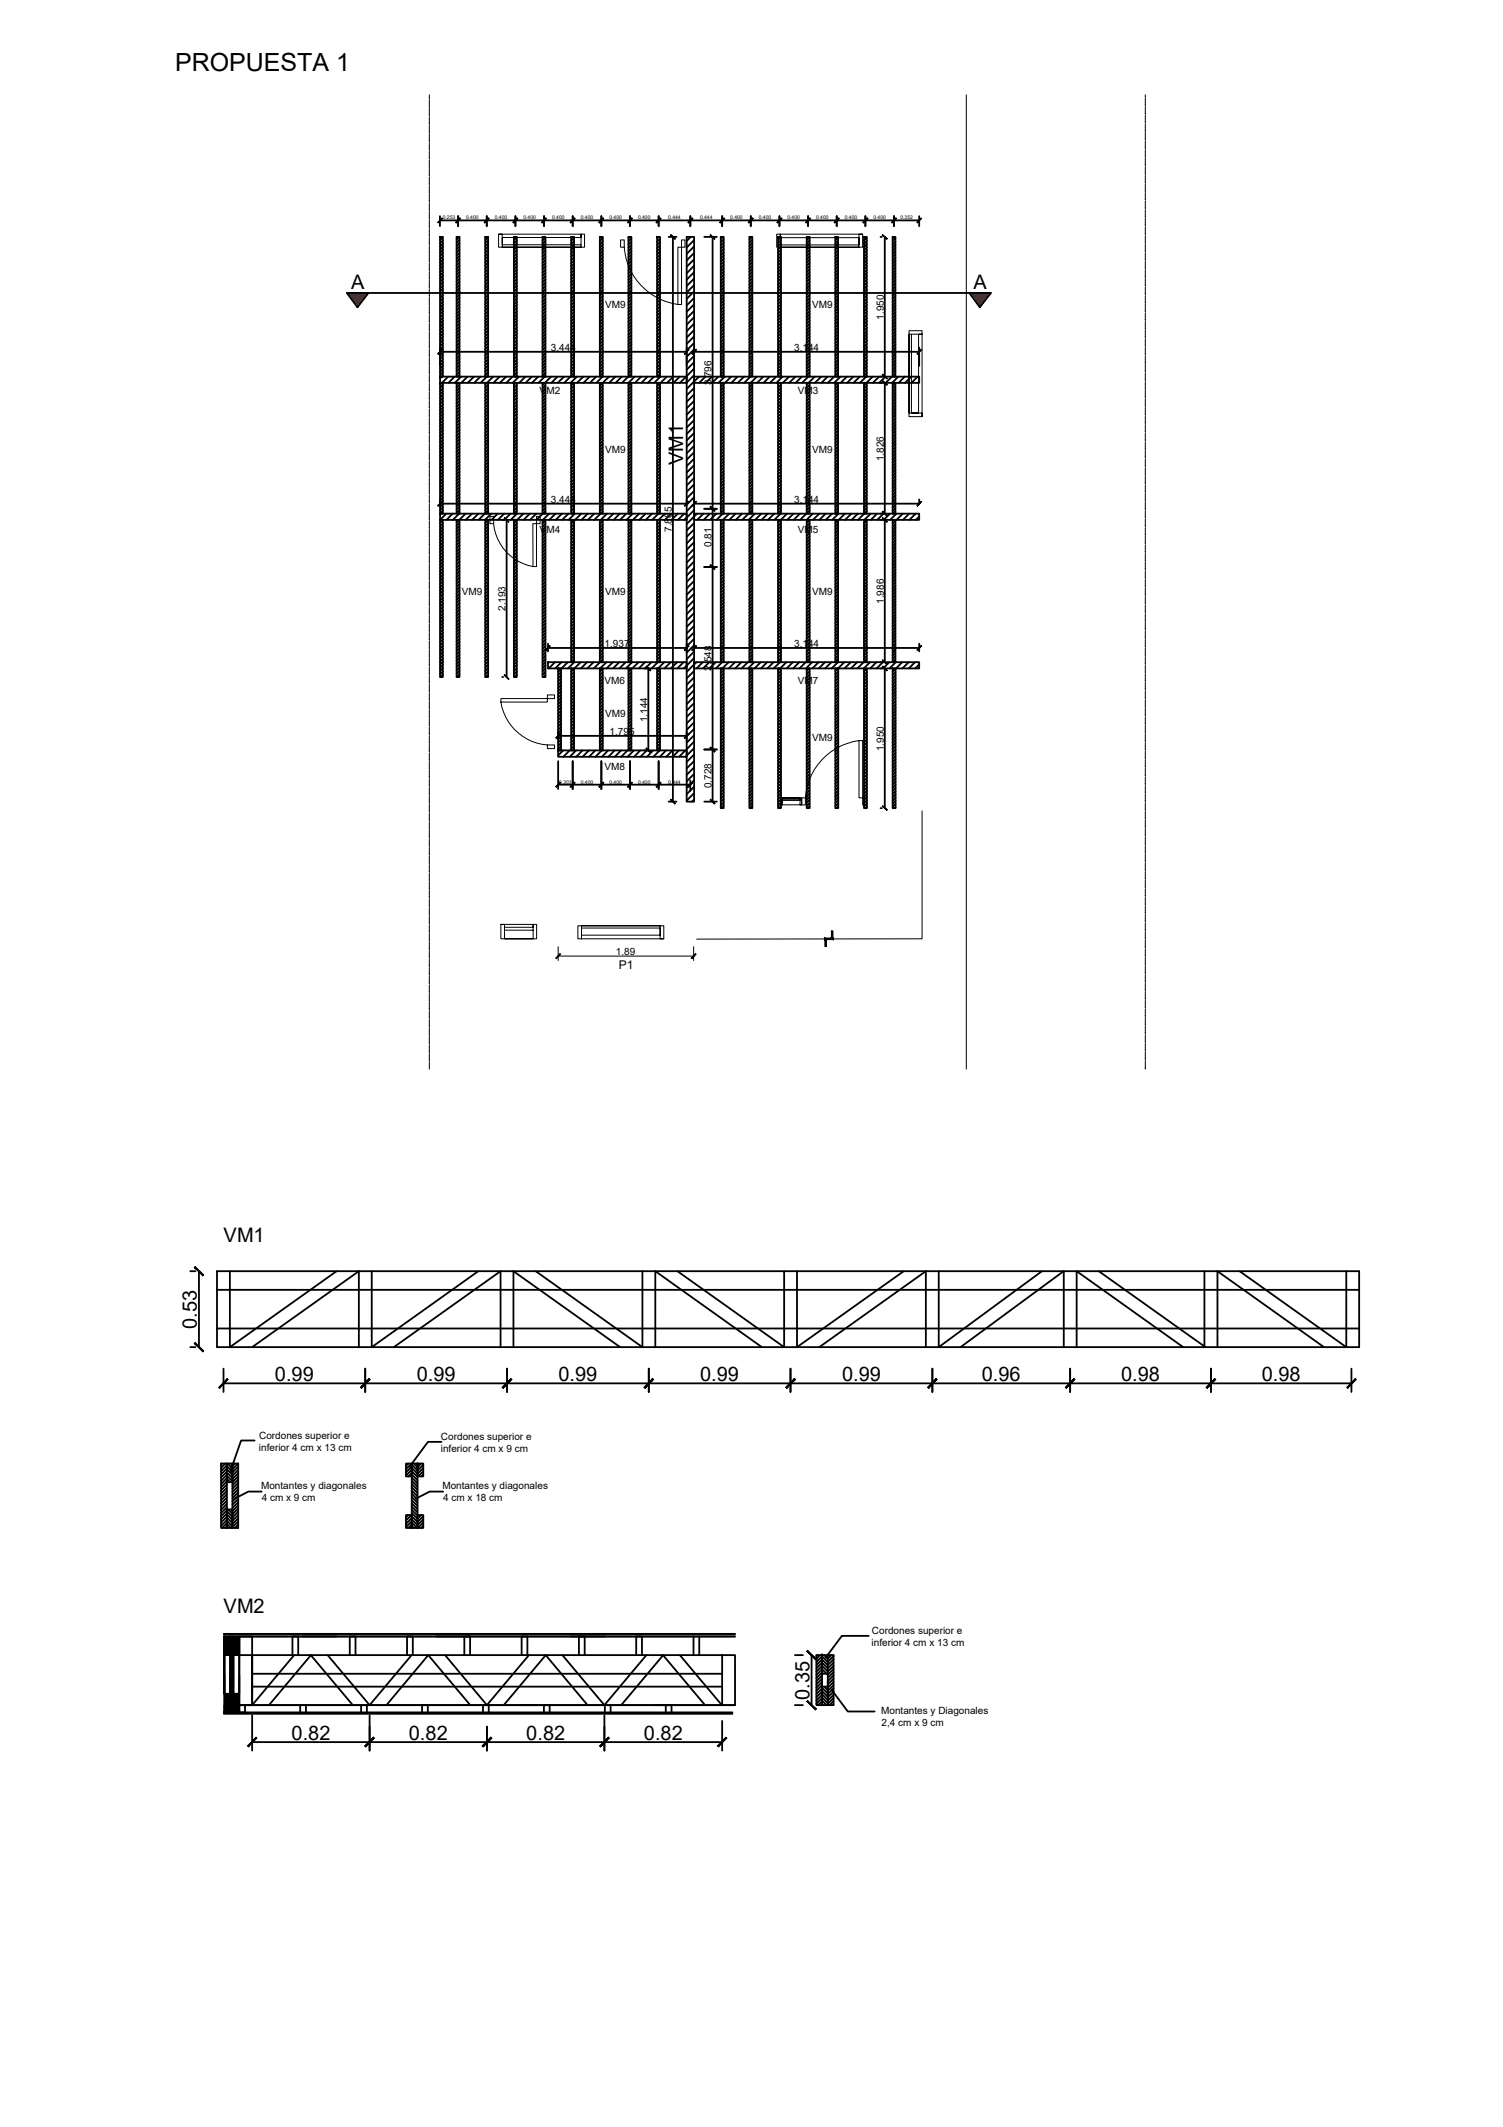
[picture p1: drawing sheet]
<svg xmlns="http://www.w3.org/2000/svg" width="210mm" height="297mm" viewBox="0 0 210 297" stroke-linecap="round" stroke-linejoin="round" font-family="sans-serif">
<defs><g id="words">
<text font-size="3.5" x="24.4" y="9.9">PROPUESTA 1</text>
<g font-size="2.8">
<text x="49" y="40.3">A</text>
<text x="136" y="40.3">A</text>
<text x="95.4" y="64.9" transform="rotate(-90 95.4 64.9)">VM1</text>
<text x="31.2" y="173.5">VM1</text>
<text x="27.5" y="185.5" transform="rotate(-90 27.5 185.5)">0.53</text>
<text x="38.4" y="192.9">0.99</text>
<text x="58.2" y="192.9">0.99</text>
<text x="78" y="192.9">0.99</text>
<text x="97.8" y="192.9">0.99</text>
<text x="117.6" y="192.9">0.99</text>
<text x="137.1" y="192.9">0.96</text>
<text x="156.6" y="192.9">0.98</text>
<text x="176.2" y="192.9">0.98</text>
<text x="31.2" y="225.3">VM2</text>
<text x="113" y="237.4" transform="rotate(-90 113 237.4)">0.35</text>
<text x="40.7" y="243">0.82</text>
<text x="57.1" y="243">0.82</text>
<text x="73.5" y="243">0.82</text>
<text x="89.9" y="243">0.82</text>
</g>
<text font-size="1.7" x="86.4" y="135.3">P1</text>
<g font-size="1.4">
<text x="84.5" y="43">VM9</text>
<text x="113.4" y="43">VM9</text>
<text x="123.4" y="44.6" transform="rotate(-90 123.4 44.6)">1.950</text>
<text x="76.9" y="49">3.444</text>
<text x="99.4" y="53.8" transform="rotate(-90 99.4 53.8)">3.796</text>
<text x="110.9" y="49">3.144</text>
<text x="75.4" y="55">VM2</text>
<text x="111.4" y="55">VM3</text>
<text x="84.5" y="63.3">VM9</text>
<text x="113.4" y="63.3">VM9</text>
<text x="123.4" y="64.4" transform="rotate(-90 123.4 64.4)">1.826</text>
<text x="76.9" y="70.2">3.444</text>
<text x="110.9" y="70.2">3.144</text>
<text x="75.4" y="74.5">VM4</text>
<text x="93.8" y="74.3" transform="rotate(-90 93.8 74.3)">7.885</text>
<text x="99.4" y="76.4" transform="rotate(-90 99.4 76.4)">0.81</text>
<text x="111.4" y="74.5">VM5</text>
<text x="64.5" y="83.1">VM9</text>
<text x="84.5" y="83.1">VM9</text>
<text x="113.4" y="83.1">VM9</text>
<text x="70.6" y="85.3" transform="rotate(-90 70.6 85.3)">2.193</text>
<text x="123.4" y="84.3" transform="rotate(-90 123.4 84.3)">1.986</text>
<text x="84.4" y="90.4">1.937</text>
<text x="84.4" y="95.5">VM6</text>
<text x="99.4" y="93.7" transform="rotate(-90 99.4 93.7)">2.548</text>
<text x="110.9" y="90.4">3.144</text>
<text x="111.4" y="95.5">VM7</text>
<text x="84.5" y="100.1">VM9</text>
<text x="90.4" y="100.9" transform="rotate(-90 90.4 100.9)">1.144</text>
<text x="84.4" y="107.6">VM8</text>
<text x="85.1" y="102.6">1.795</text>
<text x="113.4" y="103.5">VM9</text>
<text x="123.4" y="104.9" transform="rotate(-90 123.4 104.9)">1.950</text>
<text x="99.4" y="110.1" transform="rotate(-90 99.4 110.1)">0.728</text>
<text x="86" y="133.4">1.89</text>
<text x="36.2" y="202.6">inferior 4 cm x 13 cm</text>
<text x="36.2" y="200.9">Cordones superior e</text>
<text x="61.6" y="202.8">inferior 4 cm x 9 cm</text>
<text x="61.6" y="201.1">Cordones superior e</text>
<text x="36.5" y="208">Montantes y diagonales</text>
<text x="36.5" y="209.7">4 cm x 9 cm</text>
<text x="61.8" y="208">Montantes y diagonales</text>
<text x="61.9" y="209.7">4 cm x 18 cm</text>
<text x="121.7" y="229.9">inferior 4 cm x 13 cm</text>
<text x="121.8" y="228.2">Cordones superior e</text>
<text x="123.1" y="239.4">Montantes y Diagonales</text>
<text x="123.1" y="241.1">2,4 cm x 9 cm</text>
</g>
<g font-size=".7">
<text x="61.8" y="30.6">0.253</text>
<text x="65.1" y="30.6">0.400</text>
<text x="69.1" y="30.6">0.400</text>
<text x="73.1" y="30.6">0.400</text>
<text x="77.1" y="30.6">0.400</text>
<text x="81.1" y="30.6">0.400</text>
<text x="85.1" y="30.6">0.400</text>
<text x="89.1" y="30.6">0.400</text>
<text x="93.3" y="30.6">0.444</text>
<text x="97.8" y="30.6">0.444</text>
<text x="102" y="30.6">0.400</text>
<text x="106" y="30.6">0.400</text>
<text x="110" y="30.6">0.400</text>
<text x="114" y="30.6">0.400</text>
<text x="118" y="30.6">0.400</text>
<text x="122" y="30.6">0.400</text>
<text x="125.7" y="30.6">0.352</text>
<text x="78.1" y="109.5">0.203</text>
<text x="81.1" y="109.5">0.400</text>
<text x="85.1" y="109.5">0.400</text>
<text x="89.1" y="109.5">0.400</text>
<text x="93.3" y="109.5">0.444</text>
</g>
</g></defs>
<!-- layer: EJES -->
<g fill="none" stroke="#000" stroke-width=".14">
<path d="M60 13.8h.1M60 15h.1M60 16.2h.1M60 17.4h.1M60 18.6h.1M60 19.8h.1M60 13.3v.4M60 13.9v1M60 15.1v1M60 16.3v1M60 17.5v1M60 18.7v1"/>
<path d="M60 19.9v1M159.9 13.6h.1M159.9 14.8h.1M159.9 16h.1M159.9 17.2h.1M159.9 18.4h.1M159.9 19.6h.1M159.9 13.3v.1M159.9 13.7v.9M159.9 14.9v1M159.9 16.1v.9M159.9 17.3v.9"/>
<path d="M159.9 18.5v1M159.9 19.7v.9M60 21h.1M60 22.2h.1M60 23.4h.1M60 24.6h.1M60 25.8h.1M60 27h.1M60 28.2h.1M60 29.4h.1M60 30.6h.1M60 31.8h.1"/>
<path d="M60 33h.1M60 34.2h.1M60 35.4h.1M60 36.6h.1M60 37.8h.1M60 39h.1M60 21.1v1M60 22.3v1M60 23.5v1M60 24.7v1M60 25.9v1M60 27.1v1"/>
<path d="M60 28.3v1M60 29.5v1M60 30.7v1M60 31.9v1M60 33.1v1M60 34.3v1M60 35.5v1M60 36.7v1M60 37.9v1M60 39.1v1M159.9 20.8h.1M159.9 22h.1"/>
<path d="M159.9 23.2h.1M159.9 24.4h.1M159.9 25.6h.1M159.9 26.8h.1M159.9 28h.1M159.9 29.2h.1M159.9 30.4h.1M159.9 31.6h.1M159.9 32.8h.1M159.9 34h.1M159.9 35.2h.1M159.9 36.4h.1"/>
<path d="M159.9 37.6h.1M159.9 38.8h.1M159.9 40h.1M159.9 20.9v.9M159.9 22.1v1M159.9 23.3v.9M159.9 24.5v.9M159.9 25.7v.9M159.9 26.9v1M159.9 28.1v.9M159.9 29.3v.9M159.9 30.5v1"/>
<path d="M159.9 31.7v.9M159.9 32.9v.9M159.9 34.1v1M159.9 35.3v.9M159.9 36.5v.9M159.9 37.7v1M159.9 38.9v1M60 40.2h.1M60 41.4h.1M60 42.6h.1M60 43.8h.1M60 45h.1"/>
<path d="M60 46.2h.1M60 47.4h.1M60 48.6h.1M60 49.8h.1M60 51h.1M60 52.2h.1M60 53.4h.1M60 54.6h.1M60 55.8h.1M60 57h.1M60 58.2h.1M60 59.4h.1"/>
<path d="M60 40.3v1M60 41.5v1M60 42.7v1M60 43.9v1M60 45.1v1M60 46.3v1M60 47.5v1M60 48.7v1M60 49.9v1M60 51.1v1M60 52.3v1M60 53.5v1"/>
<path d="M60 54.7v1M60 55.9v1M60 57.1v1M60 58.3v1M60 59.5v1M159.9 41.2h.1M159.9 42.4h.1M159.9 43.6h.1M159.9 44.8h.1M159.9 46h.1M159.9 47.2h.1M159.9 48.4h.1"/>
<path d="M159.9 49.6h.1M159.9 50.8h.1M159.9 52h.1M159.9 53.2h.1M159.9 54.4h.1M159.9 55.6h.1M159.9 56.8h.1M159.9 58h.1M159.9 59.2h.1M159.9 40.1v.9M159.9 41.3v.9M159.9 42.5v1"/>
<path d="M159.9 43.7v.9M159.9 44.9v.9M159.9 46.1v1M159.9 47.3v.9M159.9 48.5v.9M159.9 49.7v1M159.9 50.9v1M159.9 52.1v.9M159.9 53.3v1M159.9 54.5v1M159.9 55.7v.9M159.9 56.9v.9"/>
<path d="M159.9 58.1v1M159.9 59.3v.9M60 60.6h.1M60 61.8h.1M60 63h.1M60 64.2h.1M60 65.4h.1M60 66.6h.1M60 67.8h.1M60 69h.1M60 70.2h.1M60 71.4h.1"/>
<path d="M60 72.6h.1M60 73.8h.1M60 75h.1M60 76.2h.1M60 77.4h.1M60 78.6h.1M60 79.8h.1M60 60.7v1M60 61.9v1M60 63.1v1M60 64.3v1M60 65.5v1"/>
<path d="M60 66.7v1M60 67.9v1M60 69.1v1M60 70.3v1M60 71.5v1M60 72.7v1M60 73.9v1M60 75.1v1M60 76.3v1M60 77.5v1M60 78.7v1M60 79.9v1"/>
<path d="M159.9 60.4h.1M159.9 61.6h.1M159.9 62.8h.1M159.9 64h.1M159.9 65.2h.1M159.9 66.4h.1M159.9 67.6h.1M159.9 68.8h.1M159.9 70h.1M159.9 71.2h.1M159.9 72.4h.1M159.9 73.6h.1"/>
<path d="M159.9 74.8h.1M159.9 76h.1M159.9 77.2h.1M159.9 78.4h.1M159.9 79.6h.1M159.9 60.5v.9M159.9 61.7v1M159.9 62.9v1M159.9 64.1v.9M159.9 65.3v1M159.9 66.5v1M159.9 67.7v.9"/>
<path d="M159.9 68.9v1M159.9 70.1v1M159.9 71.3v.9M159.9 72.5v.9M159.9 73.7v1M159.9 74.9v1M159.9 76.1v.9M159.9 77.3v1M159.9 78.5v1M159.9 79.7v.9M60 81h.1M60 82.2h.1"/>
<path d="M60 83.4h.1M60 84.6h.1M60 85.8h.1M60 87h.1M60 88.2h.1M60 89.4h.1M60 90.6h.1M60 91.8h.1M60 93h.1M60 94.2h.1M60 95.4h.1M60 96.6h.1"/>
<path d="M60 97.8h.1M60 99h.1M60 81.1v1M60 82.3v1M60 83.5v1M60 84.7v1M60 85.9v1M60 87.1v1M60 88.3v1M60 89.5v1M60 90.7v1M60 91.9v1"/>
<path d="M60 93.1v1M60 94.3v1M60 95.5v1M60 96.7v1M60 97.9v1M60 99.1v1M159.9 80.8h.1M159.9 82h.1M159.9 83.2h.1M159.9 84.4h.1M159.9 85.6h.1M159.9 86.8h.1"/>
<path d="M159.9 88h.1M159.9 89.2h.1M159.9 90.4h.1M159.9 91.6h.1M159.9 92.8h.1M159.9 94h.1M159.9 95.2h.1M159.9 96.4h.1M159.9 97.6h.1M159.9 98.8h.1M159.9 100h.1M159.9 80.9v1"/>
<path d="M159.9 82.1v1M159.9 83.3v.9M159.9 84.5v.9M159.9 85.7v1M159.9 86.9v1M159.9 88.1v.9M159.9 89.3v1M159.9 90.5v1M159.9 91.7v.9M159.9 92.9v1M159.9 94.1v1M159.9 95.3v.9"/>
<path d="M159.9 96.5v1M159.9 97.7v1M159.9 98.9v1M60 100.2h.1M60 101.4h.1M60 102.6h.1M60 103.8h.1M60 105h.1M60 106.2h.1M60 107.4h.1M60 108.6h.1M60 109.8h.1"/>
<path d="M60 111h.1M60 112.2h.1M60 113.4h.1M60 114.6h.1M60 115.8h.1M60 117h.1M60 118.2h.1M60 119.4h.1M60 100.3v1M60 101.5v1M60 102.7v1M60 103.9v1"/>
<path d="M60 105.1v1M60 106.3v1M60 107.5v1M60 108.7v1M60 109.9v1M60 111.1v1M60 112.3v1M60 113.5v1M60 114.7v1M60 115.9v1M60 117.1v1M60 118.3v1"/>
<path d="M60 119.5v1M159.9 101.2h.1M159.9 102.4h.1M159.9 103.6h.1M159.9 104.8h.1M159.9 106h.1M159.9 107.2h.1M159.9 108.4h.1M159.9 109.6h.1M159.9 110.8h.1M159.9 112h.1M159.9 113.2h.1"/>
<path d="M159.9 114.4h.1M159.9 115.6h.1M159.9 116.8h.1M159.9 118h.1M159.9 119.2h.1M159.9 100.1v.9M159.9 101.3v1M159.9 102.5v1M159.9 103.7v.9M159.9 104.9v1M159.9 106.1v1M159.9 107.3v1"/>
<path d="M159.9 108.5v1M159.9 109.7v1M159.9 110.9v1M159.9 112.1v1M159.9 113.3v1M159.9 114.5v1M159.9 115.7v.9M159.9 116.9v1M159.9 118.1v1M159.9 119.3v1M60 120.6h.1M60 121.8h.1"/>
<path d="M60 123h.1M60 124.2h.1M60 125.4h.1M60 126.6h.1M60 127.8h.1M60 129h.1M60 130.2h.1M60 131.4h.1M60 132.6h.1M60 133.8h.1M60 135h.1M60 136.2h.1"/>
<path d="M60 137.4h.1M60 138.6h.1M60 139.8h.1M60 120.7v1M60 121.9v1M60 123.1v1M60 124.3v1M60 125.5v1M60 126.7v1M60 127.9v1M60 129.1v1M60 130.3v1"/>
<path d="M60 131.5v1M60 132.7v1M60 133.9v1M60 135.1v1M60 136.3v1M60 137.5v1M60 138.7v1M60 139.9v1M159.9 120.4h.1M159.9 121.6h.1M159.9 122.8h.1M159.9 124h.1"/>
<path d="M159.9 125.2h.1M159.9 126.4h.1M159.9 127.6h.1M159.9 128.8h.1M159.9 130h.1M159.9 131.2h.1M159.9 132.4h.1M159.9 133.6h.1M159.9 134.8h.1M159.9 136h.1M159.9 137.2h.1M159.9 138.4h.1"/>
<path d="M159.9 139.6h.1M159.9 120.5v1M159.9 121.7v1M159.9 122.9v1M159.9 124.1v1M159.9 125.3v1M159.9 126.5v1M159.9 127.7v1M159.9 128.9v1M159.9 130.1v1M159.9 131.3v1M159.9 132.5v1"/>
<path d="M159.9 133.7v1M159.9 134.9v1M159.9 136.1v1M159.9 137.3v1M159.9 138.5v1M159.9 139.7v1M60 141h.1M60 142.2h.1M60 143.4h.1M60 144.6h.1M60 145.8h.1M60 147h.1"/>
<path d="M60 148.2h.1M60 141.1v1M60 142.3v1M60 143.5v1M60 144.7v1M60 145.9v1M60 147.1v1M60 148.3v1M159.9 140.8h.1M159.9 142h.1M159.9 143.2h.1M159.9 144.4h.1"/>
<path d="M159.9 145.6h.1M159.9 146.8h.1M159.9 148h.1M159.9 149.2h.1M159.9 149.3h.1M159.9 140.9v1M159.9 142.1v1M159.9 143.3v1M159.9 144.5v1M159.9 145.7v1M159.9 146.9v1M159.9 148.1v1"/>
</g>
<!-- layer: P0-CARPINTERIAS -->
<g fill="none" stroke="#000" stroke-width=".14">
<path d="M69.6 32.7h12v1.8h-12v-1.8h.5v1.8h11v-1.8v.5h-11v1h11M86.7 33.5h.5v1h-.5zM87.2 34.5a8.7 8.7 0 0 0 7.5 8M95.2 33.5v9h-.5v-8h1v-1zM120.5 32.7h-12v1.8h12v-1.8h-.5v1.8h-11v-1.8v.5h11v1h-11M127.3 46.7v11h1v-11h.5h-1.8v11h1.8v.5h-1.8v-12h1.8v12M68.4 72.1h.5v1h-.5zM68.9 73.1a6.7 6.7 0 0 0 5.5 6M74.9 72.1v7h-.5v-6h1v-1zM69.9 98v-.4h7.5v-.6h-1v1h-6.5a7.2 7.2 0 0 0 7.5 6v.5h-1v-.5M109.2 111.6h2.5v.2h-2.5v.6v-1h2.5v1h.3v-1h-3v1h3M120 103.4h.5v9h.5v-1h-1v-8a8.7 8.7 0 0 0-7.5 9h-.5v-1h.5"/>
<path d="M69.9 129.1h5v2h-5v-2h.6v2h4v-2v.4h-4v.4h4M81.2 129.6h11v1h-11v.5v-1.8h11v1.8h.5v-1.8h-12v1.8h12"/>
</g>
<!-- layer: P0-SOLADOS -->
<path d="M135 13.3v136M128.8 113.2v17.9h-31.5" fill="none" stroke="#000" stroke-width=".14"/>
<path d="M115.2 131v1.2h.2zM115.2 131l.2 .2v1zM115.2 131l.2 .2 .7-.2zM115.4 131.2l.7-.2 .2 .2zM116.1 130v1l.2 .2zM116.1 130h.2v1.2z" fill="#000" stroke="#000" stroke-width=".14"/>
<!-- layer: P0-COTAS -->
<path d="M77.9 132.2v1.9M77.9 133.5h19M96.9 132.2v1.9" fill="none" stroke="#000" stroke-width=".14"/>
<!-- layer: 0 -->
<g fill="#000" stroke="#000" stroke-width=".14">
<path d="M61.7 30.5l-.5 .6 .6-.6zM61.7 30.5l-.5 .6h-.1z"/>
<path d="M64.2 30.5l-.6 .6h.1zM64.2 30.5h.1l-.6 .6z"/>
<path d="M64.2 30.5l-.5 .6 .6-.6zM64.2 30.5l-.5 .6h-.1z"/>
<path d="M67.6 31.1h.1l.5-.6zM68.2 30.5h.1l-.6 .6z"/>
<path d="M68.2 30.5l-.5 .6 .6-.6zM68.2 30.5l-.5 .6h-.1z"/>
<path d="M72.2 30.5l-.6 .6h.1zM72.2 30.5h.1l-.6 .6z"/>
<path d="M72.2 30.5l-.5 .6 .6-.6zM72.2 30.5l-.5 .6h-.1z"/>
<path d="M75.6 31.1h.1l.5-.6zM76.2 30.5h.1l-.6 .6z"/>
<path d="M76.2 30.5l-.5 .6 .6-.6zM76.2 30.5l-.5 .6h-.1z"/>
<path d="M80.2 30.5l-.6 .6h.1zM80.2 30.5h.1l-.6 .6z"/>
<path d="M80.2 30.5l-.5 .6 .6-.6zM80.2 30.5l-.5 .6h-.1z"/>
<path d="M84.2 30.5l-.6 .6h.1zM84.2 30.5h.1l-.6 .6z"/>
<path d="M84.2 30.5l-.5 .6 .6-.6zM84.2 30.5l-.5 .6h-.1z"/>
<path d="M87.6 31.1h.1l.5-.6zM88.2 30.5h.1l-.6 .6z"/>
<path d="M88.2 30.5l-.5 .6 .6-.6zM88.2 30.5l-.5 .6h-.1z"/>
<path d="M92.2 30.5l-.6 .6h.1zM92.2 30.5h.1l-.6 .6z"/>
<path d="M92.2 30.5l-.5 .6 .6-.6zM92.2 30.5l-.5 .6h-.1z"/>
<path d="M93.7 32.8l.5 .6h.1zM93.7 32.8l.6 .6-.6-.6z"/>
<path d="M96.7 30.5l-.6 .6h.1zM96.7 30.5l-.5 .6z"/>
<path d="M96.7 30.5l-.5 .6 .5-.6zM96.7 30.5l-.5 .6h-.1z"/>
<path d="M99.2 32.8l.6 .6zM99.2 32.8l.6 .6-.6-.6z"/>
<path d="M100.5 31.1h.1l.5-.6zM101.1 30.5h.1l-.6 .6z"/>
<path d="M101.1 30.5l-.5 .6 .6-.6zM100.5 31.1l.6-.6-.5 .6z"/>
<path d="M104.5 31.1h.1l.5-.6zM105.1 30.5h.1l-.6 .6z"/>
<path d="M105.1 30.5l-.5 .6 .6-.6zM104.5 31.1l.6-.6-.5 .6z"/>
<path d="M108.5 31.1h.1l.5-.6zM109.1 30.5h.1l-.6 .6z"/>
<path d="M109.1 30.5l-.5 .6 .6-.6zM108.5 31.1l.6-.6-.5 .6z"/>
<path d="M112.5 31.1h.1l.5-.6zM113.1 30.5h.1l-.6 .6z"/>
<path d="M113.1 30.5l-.5 .6 .6-.6zM112.5 31.1l.6-.6-.5 .6z"/>
<path d="M116.5 31.1h.1l.5-.6zM117.1 30.5h.1l-.6 .6z"/>
<path d="M117.1 30.5l-.5 .6 .6-.6zM116.5 31.1l.6-.6-.5 .6z"/>
<path d="M120.5 31.1h.1l.5-.6zM121.1 30.5h.1l-.6 .6z"/>
<path d="M121.1 30.5l-.5 .6 .6-.6zM120.5 31.1l.6-.6-.5 .6z"/>
<path d="M123.2 32.8l.6 .6h.1zM123.3 32.8l.6 .6-.7-.6z"/>
<path d="M124.5 31.1h.1l.5-.6zM125.1 30.5h.1l-.6 .6z"/>
<path d="M125.1 30.5l-.5 .6 .6-.6zM124.5 31.1l.6-.6-.5 .6z"/>
<path d="M128.1 31.1l.5-.6zM128.6 30.5h.1l-.6 .6z"/>
<path d="M61.7 48.8l-.5 .7 .6-.6zM61.7 48.8l-.5 .7-.1-.1z"/>
<path d="M96.2 48.8l-.6 .6v.1zM96.2 48.8v.1l-.6 .6z"/>
<path d="M97.2 48.8l-.5 .7 .6-.6zM97.2 48.8l-.5 .7-.1-.1z"/>
<path d="M123.3 52.3h-.1l.7 .6zM123.2 52.3l.7 .6h-.1z"/>
<path d="M123.2 53.2l.6 .6 .1-.1zM123.3 53.1l.6 .6-.7-.5z"/>
<path d="M128.6 48.8l-.5 .6v.1zM128.6 48.8l.1 .1-.6 .6z"/>
<path d="M61.7 70l-.5 .7 .6-.6zM61.7 70l-.5 .7-.1-.1z"/>
<path d="M70.4 72.3l.6 .6h.1zM70.4 72.3h.1l.6 .6z"/>
<path d="M95.6 70.6v.1l.6-.7zM96.2 70v.1l-.6 .6z"/>
<path d="M97.2 70l-.5 .7 .6-.6zM96.6 70.6l.6-.6-.5 .7z"/>
<path d="M99.2 70.7v.1l.6 .5zM99.2 70.8l.6 .5v.1z"/>
<path d="M99.2 78.9l.6 .6zM99.2 78.9l.6 .6z"/>
<path d="M99.2 78.9l.6 .6zM99.2 78.9l.6 .6-.6-.6z"/>
<path d="M99.2 70.8l.6 .6v-.1zM99.2 70.8v-.1l.6 .6z"/>
<path d="M123.3 71.4l-.1 .1 .7 .5zM123.2 71.5l.7 .5-.1 .1z"/>
<path d="M123.2 72.3l.6 .6h.1zM123.2 72.3h.1l.6 .6z"/>
<path d="M128.1 70.6v.1l.5-.7zM128.6 70l.1 .1-.6 .6z"/>
<path d="M70.5 94.2l-.1 .1 .7 .5zM70.4 94.3l.7 .5-.1 .1z"/>
<path d="M76.8 90.2l-.5 .6 .5-.6zM76.8 90.2l-.5 .6h-.1z"/>
<path d="M90.2 93.1l.6 .6 .1-.1zM90.2 93.1l.1-.1 .6 .6z"/>
<path d="M95.6 90.8l.6-.6zM96.2 90.2l-.6 .6z"/>
<path d="M97.2 90.2l-.5 .6 .6-.6zM96.6 90.8l.6-.6-.5 .6z"/>
<path d="M123.3 92.1l-.1 .1 .7 .5zM123.2 92.2l.7 .5-.1 .1z"/>
<path d="M123.2 93.1l.6 .6 .1-.1zM123.3 93l.6 .6-.7-.5z"/>
<path d="M128.1 90.8l.5-.6zM128.6 90.2h.1l-.6 .6z"/>
<path d="M78.2 102.4l-.5 .7 .6-.6zM77.6 103l.6-.6-.5 .7z"/>
<path d="M78.2 109.3l-.5 .6 .6-.6zM77.6 109.9l.6-.6-.5 .6z"/>
<path d="M79.6 109.9h.1l.5-.6zM80.2 109.3h.1l-.6 .6z"/>
<path d="M80.2 109.3l-.5 .6 .6-.6zM79.6 109.9l.6-.6-.5 .6z"/>
<path d="M83.6 109.9h.1l.5-.6zM84.2 109.3h.1l-.6 .6z"/>
<path d="M84.2 109.3l-.5 .6 .6-.6zM84.2 109.3l-.5 .6h-.1z"/>
<path d="M87.6 109.9h.1l.5-.6zM88.2 109.3h.1l-.6 .6z"/>
<path d="M88.2 109.3l-.5 .6 .6-.6zM87.6 109.9l.6-.6-.5 .6z"/>
<path d="M90.3 104.5h-.1l.7 .6zM90.2 104.5l.7 .6h-.1z"/>
<path d="M91.6 109.9h.1l.5-.6zM92.2 109.3h.1l-.6 .6z"/>
<path d="M92.2 109.3l-.5 .6 .6-.6zM92.2 109.3l-.5 .6h-.1z"/>
<path d="M93.7 111.6v.1l.6 .5zM93.7 111.7l.6 .5-.1 .1z"/>
<path d="M95.6 103v.1l.6-.7zM96.2 102.4v.1l-.6 .6z"/>
<path d="M96.1 109.9h.1l.5-.6zM96.7 109.3l-.5 .6z"/>
<path d="M99.2 104.4l.6 .5zM99.2 104.4l.6 .5v.1z"/>
<path d="M99.2 111.6v.1l.6 .5zM99.2 111.7l.6 .5v.1z"/>
<path d="M99.2 104.4l.6 .6v-.1zM99.2 104.4l.6 .5z"/>
<path d="M123.3 112.5l-.1 .1 .7 .5zM123.2 112.6l.7 .5-.1 .1z"/>
<path d="M78.2 133.2l-.5 .7 .6-.6zM77.6 133.8l.6-.6-.5 .7z"/>
<path d="M96.5 133.8l.1 .1 .5-.7zM97.1 133.2l.1 .1-.6 .6z"/>
<path d="M27.1 177l1.2 1.2 .1-.1zM27.3 176.9l1.1 1.2-1.3-1.1z"/>
<path d="M27.3 187.5l-.2 .1 1.3 1.1zM27.1 187.6l1.3 1.1-.1 .1z"/>
<path d="M31.7 192.5l-1 1.4 1.2-1.2zM30.5 193.7l1.2-1.2-1 1.4z"/>
<path d="M51.5 192.5l-1.2 1.2 .2 .2zM51.5 192.5l.2 .2-1.2 1.2z"/>
<path d="M51.5 192.5l-1 1.4 1.2-1.2zM51.5 192.5l-1 1.4-.2-.2z"/>
<path d="M70.1 193.7l.2 .2 1-1.4zM71.3 192.5l.2 .2-1.2 1.2z"/>
<path d="M71.3 192.5l-1 1.4 1.2-1.2zM71.3 192.5l-1 1.4-.2-.2z"/>
<path d="M91.1 192.5l-1.1 1.2 .1 .2zM91.1 192.5l.2 .2-1.2 1.2z"/>
<path d="M91.1 192.5l-1 1.4 1.2-1.2zM91.1 192.5l-1 1.4-.1-.2z"/>
<path d="M109.7 193.7l.2 .2 1-1.4zM110.9 192.5l.2 .2-1.2 1.2z"/>
<path d="M110.9 192.5l-1 1.4 1.2-1.2zM110.9 192.5l-1 1.4-.2-.2z"/>
<path d="M130.7 192.5l-1.1 1.2 .1 .2zM130.7 192.5l.2 .2-1.2 1.2z"/>
<path d="M130.7 192.5l-1 1.4 1.2-1.2zM130.7 192.5l-1 1.4-.1-.2z"/>
<path d="M150 192.5l-1.2 1.2 .1 .2zM150 192.5l.1 .2-1.2 1.2z"/>
<path d="M150 192.5l-1.1 1.4 1.2-1.2zM150 192.5l-1.1 1.4-.1-.2z"/>
<path d="M169.6 192.5l-1.1 1.2 .1 .2zM169.6 192.5l.2 .2-1.2 1.2z"/>
<path d="M169.6 192.5l-1 1.4 1.2-1.2zM169.6 192.5l-1 1.4-.1-.2z"/>
<path d="M188.1 193.7l.1 .2 1.1-1.4zM189.3 192.5l.1 .2-1.2 1.2z"/>
<path d="M112.8 237.5l-.1 .1 1.3 1.1zM112.7 237.6l1.3 1.1-.1 .1z"/>
<path d="M112.7 230.6l1.2 1.2 .1-.1zM112.8 230.5l1.2 1.2-1.3-1.1z"/>
<path d="M35.7 242.6l-1 1.3 1.2-1.2zM35.7 242.6l-1 1.3-.1-.1z"/>
<path d="M52.1 242.6l-1.2 1.2 .2 .1zM52.1 242.6l.2 .1-1.2 1.2z"/>
<path d="M52.1 242.6l-1 1.3 1.2-1.2zM52.1 242.6l-1 1.3-.2-.1z"/>
<path d="M68.6 242.6l-1.3 1.2 .2 .1zM68.6 242.6l.1 .1-1.2 1.2z"/>
<path d="M68.6 242.6l-1.1 1.3 1.2-1.2zM68.6 242.6l-1.1 1.3-.2-.1z"/>
<path d="M83.7 243.8l.2 .1 1.1-1.3zM85 242.6l.1 .1-1.2 1.2z"/>
<path d="M85 242.6l-1.1 1.3 1.2-1.2zM85 242.6l-1.1 1.3-.2-.1z"/>
<path d="M100.2 243.8l.1 .1 1.1-1.3zM101.4 242.6l.1 .1-1.2 1.2z"/>
</g>
<!-- layer: PT-MUROS -->
<g fill="none" stroke="#000" stroke-width=".25">
<path d="M61.4 30.2v1.4M61.4 30.8h67M61.5 33.1h.3v19.5h-.3zM61.8 33.1l-.3 .4M61.8 33.6l-.3 .4M61.8 34l-.3 .4M61.8 34.5l-.3 .4M61.8 34.9l-.3 .4M61.8 35.4l-.3 .4M61.8 35.8l-.3 .4M61.8 36.3l-.3 .4M61.8 36.7l-.3 .4"/>
<path d="M61.8 37.2l-.3 .4M61.8 37.6l-.3 .4M61.8 38.1l-.3 .4M61.8 38.5l-.3 .4M61.8 39l-.3 .4M61.8 39.4l-.3 .4M61.8 39.9l-.3 .4M63.8 33.1h.4v19.5h-.4zM64 30.2v1.4M64.1 33.1l-.3 .4M64.2 33.5l-.4 .4M64.2 34l-.4 .4"/>
<path d="M64.2 34.4l-.4 .4M64.2 34.9l-.4 .3M64.2 35.3l-.4 .4M64.2 35.8l-.4 .4M64.2 36.2l-.4 .4M64.2 36.6l-.4 .4M64.2 37.1l-.4 .4M64.2 37.5l-.4 .5M64.2 38l-.4 .4M64.2 38.4l-.4 .4M64.2 38.9l-.4 .4M64.2 39.3l-.4 .5"/>
<path d="M64.2 39.8l-.4 .4M67.8 33.1h.4v19.5h-.4zM68 30.2v1.4M68.2 33.1l-.4 .4M68.2 33.5l-.4 .5M68.2 34l-.4 .4M68.2 34.4l-.4 .4M68.2 34.9l-.4 .4M68.2 35.3l-.4 .5M68.2 35.8l-.4 .4M68.2 36.2l-.4 .4M68.2 36.7l-.4 .4"/>
<path d="M68.2 37.1l-.4 .4M68.2 37.6l-.4 .4M68.2 38l-.4 .4M68.2 38.5l-.4 .4M68.2 38.9l-.4 .4M68.2 39.4l-.4 .4M68.2 39.8l-.4 .4M71.8 33.1h.4v19.5h-.4zM72 30.2v1.4M72.2 33.1l-.4 .4M72.2 33.6l-.4 .4M72.2 34l-.4 .4"/>
<path d="M72.2 34.5l-.4 .4M72.2 34.9l-.4 .4M72.2 35.4l-.4 .4M72.2 35.8l-.4 .4M72.2 36.3l-.4 .4M72.2 36.7l-.4 .4M72.2 37.2l-.4 .4M72.2 37.6l-.4 .4M72.2 38.1l-.4 .4M72.2 38.5l-.4 .4M72.2 39l-.4 .4M72.2 39.4l-.4 .4"/>
<path d="M72.2 39.9l-.4 .4M75.8 33.1h.4v19.5h-.4zM75.8 33.1h.1M76 30.2v1.4M76.2 38.1l-.4 .4M76.2 39.9l-.4 .4M76.2 33.2l-.4 .4M76.2 33.6l-.4 .4M76.2 34.1l-.4 .4M76.2 34.5l-.4 .4M76.2 35l-.4 .4M76.2 35.4l-.4 .4"/>
<path d="M76.2 35.9l-.4 .4M76.2 36.3l-.4 .4M76.2 36.8l-.4 .4M76.2 37.2l-.4 .4M76.2 37.7l-.4 .4M76.2 38.6l-.4 .4M76.2 39l-.4 .4M76.2 39.5l-.4 .4M79.8 33.1h.4v19.5h-.4zM79.9 33.1l-.1 .1M80 30.2v1.4M80.2 34.1l-.4 .4"/>
<path d="M80.2 35.9l-.4 .4M80.2 37.7l-.4 .4M80.2 39.5l-.4 .4M80.2 33.2l-.4 .4M80.2 33.7l-.4 .4M80.2 34.6l-.4 .4M80.2 35l-.4 .4M80.2 35.5l-.4 .4M80.2 36.4l-.4 .4M80.2 36.8l-.4 .4M80.2 37.3l-.4 .4M80.2 38.2l-.4 .4"/>
<path d="M80.2 38.6l-.4 .4M80.2 39.1l-.4 .4M80.2 40l-.4 .4M83.8 33.1h.4v19.5h-.4zM83.9 33.1l-.1 .1M84 30.2v1.4M84.2 33.7l-.4 .4M84.2 35.5l-.4 .4M84.2 38.2l-.4 .4M84.2 33.3l-.4 .4M84.2 34.2l-.4 .4M84.2 34.6l-.4 .4"/>
<path d="M84.2 35.1l-.4 .4M84.2 36l-.4 .4M84.2 36.4l-.4 .4M84.2 36.9l-.4 .4M84.2 37.3l-.4 .4M84.2 37.8l-.4 .3M84.2 38.7l-.4 .4M84.2 39.1l-.4 .4M84.2 39.5l-.4 .4M87.8 33.1h.4v19.5h-.4zM87.9 33.1l-.1 .2M88 30.2v1.4"/>
<path d="M88.2 34.2l-.4 .4M88.2 36l-.4 .4M88.2 33.3l-.4 .4M88.2 33.8l-.4 .3M88.2 34.6l-.4 .5M88.2 35.1l-.4 .4M88.2 35.5l-.4 .4M88.2 36.4l-.4 .5M88.2 36.9l-.4 .4M88.2 37.3l-.4 .4M88.2 37.8l-.4 .4M88.2 38.2l-.4 .5"/>
<path d="M88.2 38.7l-.4 .4M88.2 39.1l-.4 .4M88.2 39.6l-.4 .4M91.8 33.1h.4v19.5h-.4zM92 33.1l-.2 .2M92 30.2v1.4M92.2 37.4l-.4 .4M92.2 36.5l-.4 .4M92.2 38.3l-.4 .4M92.2 33.3l-.4 .4M92.2 33.8l-.4 .4M92.2 34.2l-.4 .4"/>
<path d="M92.2 34.7l-.4 .4M92.2 35.1l-.4 .4M92.2 35.6l-.4 .4M92.2 36l-.4 .4M92.2 36.9l-.4 .4M92.2 37.8l-.4 .4M92.2 38.7l-.4 .4M92.2 39.2l-.4 .4M92.2 39.6l-.4 .4M93.4 33.1h1.1M94 33.1v78.9M95.9 33.1h1v78.9h-1z"/>
<path d="M96.4 30.2v1.4M96.5 33.1l-.6 .6M96.9 33.5l-1 1.1M96.9 34.4l-1 1.1M96.9 35.3l-1 1.1M96.9 36.2l-1 1.1M96.9 37.1l-1 1.1M96.9 38l-1 1.1M96.9 38.9l-1 1M96.9 39.8l-1 1.1M98.4 33.1h1.7M99.5 33.1v78.9"/>
<path d="M100.7 33.1h.4v19.5h-.4zM100.9 30.2v1.4M101 33.1l-.3 .3M101.1 33.9l-.4 .4M101.1 35.7l-.4 .4M101.1 37.5l-.4 .4M101.1 38.4l-.4 .4M101.1 39.3l-.4 .4M101.1 33.4l-.4 .4M101.1 34.3l-.4 .4M101.1 34.8l-.4 .4M101.1 35.2l-.4 .4"/>
<path d="M101.1 36.1l-.4 .4M101.1 36.6l-.4 .4M101.1 37l-.4 .4M101.1 37.9l-.4 .4M101.1 38.8l-.4 .4M101.1 39.7l-.4 .4M104.7 33.1h.4v19.5h-.4zM104.9 30.2v1.4M105 33.1l-.3 .3M105.1 33.5l-.4 .4M105.1 34.4l-.4 .4M105.1 35.3l-.4 .4"/>
<path d="M105.1 36.2l-.4 .4M105.1 38l-.4 .4M105.1 39.8l-.4 .4M105.1 33.9l-.4 .4M105.1 34.8l-.4 .4M105.1 35.7l-.4 .4M105.1 36.6l-.4 .4M105.1 37.1l-.4 .4M105.1 37.5l-.4 .4M105.1 38.9l-.4 .4M105.1 38.4l-.4 .4M105.1 39.3l-.4 .4"/>
<path d="M108.7 33.1h.4v19.5h-.4zM108.9 30.2v1.4M109 33.1l-.3 .4M109.1 34l-.4 .4M109.1 35.8l-.4 .4M109.1 36.7l-.4 .4M109.1 37.6l-.4 .4M109.1 38.5l-.4 .4M109.1 33.5l-.4 .4M109.1 34.9l-.4 .4M109.1 34.4l-.4 .4M109.1 35.3l-.4 .4"/>
<path d="M109.1 36.2l-.4 .4M109.1 37.1l-.4 .4M109.1 38l-.4 .4M109.1 38.9l-.4 .4M109.1 39.4l-.4 .4M109.1 39.8l-.4 .4M112.7 33.1h.4v19.5h-.4zM112.9 30.2v1.4M113.1 33.6l-.4 .4M113.1 34.5l-.4 .4M113.1 38.1l-.4 .4M113.1 38.9l-.4 .4"/>
<path d="M113.1 39.9l-.4 .4M113.1 33.1l-.4 .4M113.1 34l-.4 .4M113.1 34.9l-.4 .4M113.1 35.4l-.4 .4M113.1 35.8l-.4 .4M113.1 37.2l-.4 .3M113.1 36.3l-.4 .4M113.1 36.7l-.4 .4M113.1 37.6l-.4 .4M113.1 38.5l-.4 .4M113.1 39.4l-.4 .4"/>
<path d="M116.7 33.1h.3v19.5h-.3zM116.7 33.1h.1M116.9 30.2v1.4M117 33.2l-.3 .3M117 33.6l-.3 .4M117 34.1l-.3 .4M117 34.5l-.3 .4M117 34.9l-.3 .4M117 35.4l-.3 .4M117 35.9l-.3 .4M117 36.3l-.3 .4M117 36.7l-.3 .4"/>
<path d="M117 37.2l-.3 .4M117 37.7l-.3 .4M117 38.1l-.3 .4M117 38.5l-.3 .4M117 39l-.3 .4M117 39.5l-.3 .4M117 39.9l-.3 .4M120.7 33.1h.3v19.5h-.3zM120.7 33.1h.1M120.9 30.2v1.4M121 33.2l-.3 .4M121 33.7l-.3 .4"/>
<path d="M121 34.1l-.3 .4M121 34.5l-.3 .4M121 35l-.3 .4M121 35.5l-.3 .4M121 35.9l-.3 .4M121 36.3l-.3 .4M121 36.8l-.3 .4M121 37.2l-.3 .4M121 37.7l-.3 .4M121 38.1l-.3 .4M121 38.6l-.3 .4M121 39l-.3 .4"/>
<path d="M121 39.5l-.3 .4M121 39.9l-.3 .4M123 33.1h.2M123.6 33.1v19.5M124.7 33.1h.3v19.5h-.3zM124.7 33.1v.1M124.9 30.2v1.4M125 33.2l-.3 .4M125 33.7l-.3 .4M125 34.1l-.3 .4M125 34.6l-.3 .4M125 35l-.3 .4"/>
<path d="M125 35.5l-.3 .4M125 35.9l-.3 .4M125 36.4l-.3 .4M125 36.8l-.3 .4M125 37.3l-.3 .4M125 37.7l-.3 .4M125 38.2l-.3 .4M125 38.6l-.3 .4M125 39.1l-.3 .4M125 39.5l-.3 .4M125 40l-.3 .4M128.4 30.2v1.4"/>
<path d="M48.4 40.9h3l-1.5 2zM48.4 40.9h90M61.5 52.6h34.4v.9h-34.4zM61.5 53.5h.3v18.2h-.3zM61.5 48.5v2.6M61.5 49.1h34.4M61.8 52.5l-.3 .4M61.8 54.3l-.3 .3M61.8 40.3l-.3 .4M61.8 40.8l-.3 .4M61.8 41.2l-.3 .4M61.8 41.7l-.3 .4"/>
<path d="M61.8 42.1l-.3 .4M61.8 42.6l-.3 .4M61.8 43l-.3 .4M61.8 43.5l-.3 .4M61.8 43.9l-.3 .4M61.8 44.4l-.3 .4M61.8 44.8l-.3 .4M61.8 45.3l-.3 .4M61.8 45.7l-.3 .4M61.8 46.2l-.3 .4M61.8 46.6l-.3 .4M61.8 47.1l-.3 .4"/>
<path d="M61.8 47.5l-.3 .4M61.8 48l-.3 .3M61.8 48.4l-.3 .4M61.8 48.9l-.3 .4M61.8 49.3l-.3 .4M61.8 49.7l-.3 .4M61.8 50.2l-.3 .4M61.8 50.7l-.3 .4M61.8 51.1l-.3 .4M61.8 51.5l-.3 .4M61.8 52l-.3 .4M61.8 53.8l-.3 .4"/>
<path d="M61.8 54.7l-.3 .4M61.8 55.1l-.3 .4M61.8 55.6l-.3 .4M61.8 56l-.3 .4M61.8 56.5l-.3 .4M61.8 56.9l-.3 .4M61.8 57.4l-.3 .4M61.8 57.8l-.3 .4M61.8 58.3l-.3 .4M61.8 58.7l-.3 .4M61.8 59.2l-.3 .4M61.8 59.6l-.3 .4"/>
<path d="M62.6 52.6l-1.1 1.1M63.5 52.6l-.9 .9M63.8 53.5h.4v18.2h-.4zM64 53.5l-.2 .2M64.2 50.1l-.4 .4M64.2 51.9l-.4 .4M64.2 53.7l-.4 .4M64.2 58.2l-.4 .4M64.2 40.2l-.4 .4M64.2 40.7l-.4 .4M64.2 41.1l-.4 .4M64.2 41.6l-.4 .4"/>
<path d="M64.2 42l-.4 .4M64.2 42.5l-.4 .4M64.2 42.9l-.4 .4M64.2 43.4l-.4 .4M64.2 43.8l-.4 .4M64.2 44.3l-.4 .4M64.2 44.7l-.4 .4M64.2 45.2l-.4 .4M64.2 45.6l-.4 .4M64.2 46.1l-.4 .4M64.2 46.5l-.4 .4M64.2 47l-.4 .4"/>
<path d="M64.2 47.4l-.4 .4M64.2 47.9l-.4 .4M64.2 48.3l-.4 .4M64.2 48.8l-.4 .4M64.2 49.2l-.4 .4M64.2 49.7l-.4 .4M64.2 50.6l-.4 .4M64.2 51l-.4 .4M64.2 51.5l-.4 .4M64.2 52.4l-.2 .2M64.2 54.2l-.4 .4M64.2 54.6l-.4 .4"/>
<path d="M64.2 55.1l-.4 .4M64.2 55.5l-.4 .4M64.2 56l-.4 .4M64.2 56.4l-.4 .4M64.2 56.9l-.4 .4M64.2 57.3l-.4 .4M64.2 57.8l-.4 .3M64.2 58.7l-.4 .4M64.2 59.1l-.4 .4M64.2 59.5l-.4 .4M64.4 52.6l-.9 .9M65.3 52.6l-.9 .9"/>
<path d="M66.2 52.6l-.9 .9M67.1 52.6l-.9 .9M67.8 53.5h.4v18.2h-.4zM68.2 46.1l-.4 .4M68.2 47.9l-.4 .4M68.2 49.7l-.4 .4M68.2 52.4l-1.1 1.1M68.2 54.2l-.4 .4M68.2 56l-.4 .4M68.2 40.3l-.4 .4M68.2 40.7l-.4 .4M68.2 41.2l-.4 .4"/>
<path d="M68.2 41.6l-.4 .4M68.2 42.1l-.4 .4M68.2 42.5l-.4 .4M68.2 43l-.4 .4M68.2 43.4l-.4 .4M68.2 43.9l-.4 .4M68.2 44.3l-.4 .4M68.2 44.8l-.4 .4M68.2 45.2l-.4 .4M68.2 45.7l-.4 .4M68.2 46.6l-.4 .4M68.2 47l-.4 .4"/>
<path d="M68.2 47.5l-.4 .4M68.2 48.4l-.4 .4M68.2 48.8l-.4 .4M68.2 49.3l-.4 .4M68.2 50.2l-.4 .4M68.2 50.6l-.4 .4M68.2 51.1l-.4 .4M68.2 51.5l-.4 .4M68.2 52l-.4 .4M68.2 53.8l-.4 .3M68.2 54.7l-.4 .4M68.2 55.1l-.4 .4"/>
<path d="M68.2 55.5l-.4 .4M68.2 56.5l-.4 .4M68.2 56.9l-.4 .4M68.2 57.3l-.4 .4M68.2 57.8l-.4 .4M68.2 58.3l-.4 .4M68.2 58.7l-.4 .4M68.2 59.1l-.4 .4M68.2 59.6l-.4 .4M68.9 52.6l-1.1 1.1M69.8 52.6l-.9 .9M70.7 52.6l-.9 .9"/>
<path d="M71.6 52.6l-.9 .9M71.8 53.5h.4v18.2h-.4zM72 53.5l-.2 .2M72.2 57.4l-.4 .4M72.2 42.1l-.4 .4M72.2 43.9l-.4 .4M72.2 45.7l-.4 .4M72.2 50.2l-.4 .4M72.2 52l-.4 .4M72.2 56.5l-.4 .4M72.2 58.3l-.4 .4M72.2 40.3l-.4 .4"/>
<path d="M72.2 40.8l-.4 .4M72.2 41.2l-.4 .4M72.2 41.7l-.4 .4M72.2 42.6l-.4 .4M72.2 43l-.4 .4M72.2 43.5l-.4 .4M72.2 44.4l-.4 .4M72.2 44.8l-.4 .4M72.2 45.3l-.4 .4M72.2 46.2l-.4 .4M72.2 46.6l-.4 .4M72.2 47.1l-.4 .4"/>
<path d="M72.2 47.5l-.4 .4M72.2 48l-.4 .4M72.2 48.4l-.4 .4M72.2 48.9l-.4 .4M72.2 49.3l-.4 .4M72.2 49.8l-.4 .3M72.2 50.7l-.4 .4M72.2 51.1l-.4 .4M72.2 51.5l-.4 .4M72.2 52.5l-.2 .1M72.2 53.8l-.4 .4M72.2 54.3l-.4 .4"/>
<path d="M72.2 54.7l-.4 .4M72.2 55.1l-.4 .4M72.2 55.6l-.4 .4M72.2 56l-.4 .5M72.2 56.9l-.4 .4M72.2 57.8l-.4 .4M72.2 58.7l-.4 .4M72.2 59.2l-.4 .4M72.2 59.6l-.4 .4M72.5 52.6l-.9 .9M73.4 52.6l-.9 .9M74.3 52.6l-.9 .9"/>
<path d="M75.2 52.6l-.9 .9M75.8 53.5h.4v18.2h-.4zM76.2 57l-.4 .4M76.2 58.8l-.4 .4M76.2 59.7l-.4 .4M76.2 41.7l-.4 .4M76.2 43.5l-.4 .4M76.2 46.2l-.4 .4M76.2 48l-.4 .4M76.2 52.5l-1 1M76.2 54.3l-.4 .4M76.2 40.4l-.4 .4"/>
<path d="M76.2 40.8l-.4 .4M76.2 41.3l-.4 .4M76.2 42.2l-.4 .4M76.2 42.6l-.4 .4M76.2 43.1l-.4 .4M76.2 44l-.4 .4M76.2 44.4l-.4 .4M76.2 44.9l-.4 .4M76.2 45.3l-.4 .4M76.2 45.8l-.4 .3M76.2 46.7l-.4 .4M76.2 47.1l-.4 .4"/>
<path d="M76.2 47.5l-.4 .4M76.2 48.5l-.4 .4M76.2 48.9l-.4 .4M76.2 49.3l-.4 .4M76.2 49.8l-.4 .4M76.2 50.2l-.4 .5M76.2 50.7l-.4 .4M76.2 51.1l-.4 .4M76.2 51.6l-.4 .4M76.2 52l-.4 .5M76.2 53.8l-.4 .4M76.2 54.7l-.4 .4"/>
<path d="M76.2 55.2l-.4 .4M76.2 55.6l-.4 .4M76.2 56.1l-.4 .4M76.2 56.5l-.4 .4M76.2 57.4l-.4 .4M76.2 57.9l-.4 .4M76.2 58.3l-.4 .4M76.2 59.2l-.4 .4M77 52.6l-1.2 1.2M77.9 52.6l-.9 .9M78.8 52.6l-.9 .9M79.7 52.6l-.9 .9"/>
<path d="M79.8 53.5h.4v18.2h-.4zM80.1 53.5l-.3 .3M80.2 49.4l-.4 .4M80.2 54.8l-.4 .4M80.2 55.7l-.4 .4M80.2 56.6l-.4 .4M80.2 57.5l-.4 .4M80.2 59.3l-.4 .4M80.2 42.2l-.4 .4M80.2 44l-.4 .4M80.2 48.5l-.4 .4M80.2 50.3l-.4 .4"/>
<path d="M80.2 40.4l-.4 .4M80.2 40.9l-.4 .4M80.2 41.3l-.4 .4M80.2 41.8l-.4 .3M80.2 42.7l-.4 .4M80.2 43.1l-.4 .4M80.2 43.5l-.4 .4M80.2 44.5l-.4 .4M80.2 44.9l-.4 .4M80.2 45.3l-.4 .4M80.2 45.8l-.4 .4M80.2 46.2l-.4 .5"/>
<path d="M80.2 46.7l-.4 .4M80.2 47.1l-.4 .4M80.2 47.6l-.4 .4M80.2 48l-.4 .5M80.2 48.9l-.4 .4M80.2 49.8l-.4 .4M80.2 50.7l-.4 .4M80.2 51.2l-.4 .4M80.2 51.6l-.4 .4M80.2 52.1l-.4 .4M80.2 52.5l-.1 .1M80.2 53.9l-.4 .4"/>
<path d="M80.2 54.3l-.4 .4M80.2 55.2l-.4 .4M80.2 56.1l-.4 .4M80.2 57l-.4 .4M80.2 57.9l-.4 .4M80.2 58.4l-.4 .4M80.2 58.8l-.4 .4M80.2 59.7l-.4 .4M80.6 52.6l-.9 .9M81.5 52.6l-.9 .9M82.4 52.6l-.9 .9M83.3 52.6l-.9 .9"/>
<path d="M83.8 53.5h.4v18.2h-.4zM84.2 45.4l-.4 .4M84.2 49l-.4 .4M84.2 50.8l-.4 .4M84.2 51.7l-.4 .4M84.2 52.6l-.9 .9M84.2 55.3l-.4 .4M84.2 57.1l-.4 .4M84.2 58.9l-.4 .4M84.2 59.8l-.4 .4M84.2 40l-.4 .4M84.2 44.5l-.4 .4"/>
<path d="M84.2 46.3l-.4 .4M84.2 40.4l-.4 .5M84.2 40.9l-.4 .4M84.2 41.3l-.4 .4M84.2 41.8l-.4 .4M84.2 42.2l-.4 .5M84.2 42.7l-.4 .4M84.2 43.1l-.4 .4M84.2 43.6l-.4 .4M84.2 44l-.4 .4M84.2 44.9l-.4 .4M84.2 45.8l-.4 .4"/>
<path d="M84.2 46.7l-.4 .4M84.2 47.2l-.4 .4M84.2 47.6l-.4 .4M84.2 48.1l-.4 .4M84.2 48.5l-.4 .4M84.2 49.4l-.4 .4M84.2 49.9l-.4 .4M84.2 50.3l-.4 .4M84.2 51.2l-.4 .4M84.2 52.1l-.4 .4M84.2 53.9l-.4 .4M84.2 54.4l-.4 .4"/>
<path d="M84.2 54.8l-.4 .4M84.2 55.7l-.4 .4M84.2 56.2l-.4 .4M84.2 56.6l-.4 .4M84.2 57.5l-.4 .4M84.2 58l-.4 .4M84.2 58.4l-.4 .4M84.2 59.3l-.4 .4M85.1 52.6l-1.3 1.3M86 52.6l-.9 .9M86.8 52.6l-.8 .9M87.7 52.6l-.8 .9"/>
<path d="M87.8 53.5h.4v18.2h-.4zM88.2 41.4l-.4 .4M88.2 45l-.4 .4M88.2 46.8l-.4 .4M88.2 47.7l-.4 .4M88.2 48.6l-.4 .4M88.2 49.5l-.4 .4M88.2 51.3l-.4 .4M88.2 54.9l-.4 .4M88.2 55.8l-.4 .4M88.2 59.4l-.4 .4M88.2 40.5l-.4 .4"/>
<path d="M88.2 42.3l-.4 .4M88.2 40l-.4 .4M88.2 40.9l-.4 .4M88.2 41.8l-.4 .4M88.2 42.7l-.4 .4M88.2 43.2l-.4 .4M88.2 43.6l-.4 .4M88.2 44.1l-.4 .4M88.2 44.5l-.4 .4M88.2 45.4l-.4 .4M88.2 45.9l-.4 .4M88.2 46.3l-.4 .4"/>
<path d="M88.2 47.2l-.4 .4M88.2 48.1l-.4 .4M88.2 49l-.4 .4M88.2 49.9l-.4 .4M88.2 50.4l-.4 .4M88.2 50.8l-.4 .4M88.2 51.7l-.4 .4M88.2 52.2l-.4 .4M88.2 53.5l-.4 .4M88.2 54l-.4 .4M88.2 54.4l-.4 .4M88.2 55.3l-.4 .4"/>
<path d="M88.2 56.2l-.4 .4M88.2 56.7l-.4 .3M88.2 57.1l-.4 .4M88.2 57.6l-.4 .4M88.2 58l-.4 .4M88.2 58.4l-.4 .4M88.2 58.9l-.4 .4M88.2 59.8l-.4 .4M88.6 52.6l-.8 .9M89.5 52.6l-.8 .9M90.4 52.6l-.8 .9M91.3 52.6l-.8 .9"/>
<path d="M91.8 53.5h.4v18.2h-.4zM91.8 53.5h.1M92.2 41l-.4 .4M92.2 42.8l-.4 .4M92.2 43.7l-.4 .4M92.2 44.6l-.4 .4M92.2 45.5l-.4 .4M92.2 47.3l-.4 .4M92.2 49.1l-.4 .4M92.2 50.9l-.4 .4M92.2 51.8l-.4 .4M92.2 53.6l-.4 .4"/>
<path d="M92.2 54.4l-.4 .4M92.2 55.4l-.4 .4M92.2 57.2l-.4 .4M92.2 58l-.4 .4M92.2 58.9l-.4 .5M92.2 59.8l-.4 .4M92.2 40.1l-.4 .4M92.2 40.5l-.4 .4M92.2 41.4l-.4 .4M92.2 41.9l-.4 .4M92.2 42.3l-.4 .4M92.2 43.2l-.4 .4"/>
<path d="M92.2 44.1l-.4 .4M92.2 45l-.4 .4M92.2 45.9l-.4 .4M92.2 46.4l-.4 .4M92.2 46.8l-.4 .4M92.2 47.7l-.4 .4M92.2 48.2l-.4 .4M92.2 48.6l-.4 .4M92.2 49.5l-.4 .4M92.2 50l-.4 .4M92.2 50.4l-.4 .4M92.2 51.3l-.4 .4"/>
<path d="M92.2 52.2l-.4 .4M92.2 54l-.4 .4M92.2 54.9l-.4 .4M92.2 55.8l-.4 .4M92.2 56.2l-.4 .4M92.2 56.7l-.4 .4M92.2 57.6l-.4 .4M92.2 58.5l-.4 .4M92.2 59.4l-.4 .4M92.2 52.6l-.9 .9M93.1 52.6l-.8 .9M94 52.6l-.9 .9"/>
<path d="M94.9 52.6l-.8 .9M95.8 52.6l-.9 .9M95.9 48.5v2.6M96.9 52.6h31.5v.9h-31.5zM96.9 40.7l-1 1M96.9 41.6l-1 1.1M96.9 42.5l-1 1M96.9 43.4l-1 1.1M96.9 44.3l-1 1M96.9 45.2l-1 1M96.9 46.1l-1 1M96.9 47l-1 1"/>
<path d="M96.9 47.9l-1 1M96.9 48.8l-1 1M96.9 49.7l-1 1M96.9 50.6l-1 1M96.9 51.5l-1 1M96.9 52.4l-1 1.1M96.9 54.2l-1 1M96.9 55.1l-1 1M96.9 56l-1 1M96.9 56.9l-1 1M96.9 57.8l-1 1M96.9 58.7l-1 1"/>
<path d="M96.9 59.6l-1 1M96.9 48.5v2.6M96.9 49.1h31.5M97.6 52.6l-1.7 1.7M98.5 52.6l-.9 .9M99.4 52.6l-.9 .9M100.3 52.6l-.9 .9M100.7 53.5h.4v18.2h-.4zM100.8 53.5l-.1 .1M101.1 40.2l-.4 .4M101.1 42l-.4 .4M101.1 43.8l-.4 .4"/>
<path d="M101.1 44.7l-.4 .4M101.1 45.6l-.4 .4M101.1 46.5l-.4 .4M101.1 48.3l-.4 .4M101.1 50.1l-.4 .4M101.1 50.9l-.4 .5M101.1 51.9l-.4 .4M101.1 54.5l-.4 .4M101.1 55.5l-.4 .4M101.1 56.3l-.4 .4M101.1 57.2l-.4 .4M101.1 58.1l-.4 .4"/>
<path d="M101.1 59l-.4 .4M101.1 40.6l-.4 .4M101.1 41.1l-.4 .4M101.1 41.5l-.4 .4M101.1 42.9l-.4 .4M101.1 42.4l-.4 .4M101.1 43.3l-.4 .4M101.1 44.2l-.4 .4M101.1 45.1l-.4 .4M101.1 46l-.4 .4M101.1 46.9l-.4 .4M101.1 47.4l-.4 .4"/>
<path d="M101.1 47.8l-.4 .4M101.1 48.7l-.4 .4M101.1 49.2l-.4 .4M101.1 49.6l-.4 .4M101.1 50.5l-.4 .4M101.1 51.4l-.4 .4M101.1 52.3l-.3 .3M101.1 53.7l-.4 .4M101.1 54.1l-.4 .4M101.1 55l-.4 .4M101.1 55.9l-.4 .4M101.1 56.8l-.4 .4"/>
<path d="M101.1 57.7l-.4 .4M101.1 59.5l-.4 .4M101.1 58.6l-.4 .4M101.1 59.9l-.4 .4M101.2 52.6l-.9 .9M102.1 52.6l-.9 .9M103 52.6l-.9 .9M103.9 52.6l-.9 .9M104.7 53.5h.4v18.2h-.4zM105.1 40.7l-.4 .4M105.1 41.6l-.4 .4M105.1 42.5l-.4 .4"/>
<path d="M105.1 44.3l-.4 .4M105.1 46.1l-.4 .4M105.1 46.9l-.4 .4M105.1 47.9l-.4 .4M105.1 48.7l-.4 .4M105.1 50.5l-.4 .4M105.1 51.5l-.4 .4M105.1 52.3l-1.2 1.2M105.1 54.1l-.4 .4M105.1 55l-.4 .4M105.1 56.8l-.4 .4M105.1 57.7l-.4 .4"/>
<path d="M105.1 58.6l-.4 .4M105.1 40.2l-.4 .4M105.1 41.1l-.4 .4M105.1 42l-.4 .4M105.1 42.9l-.4 .4M105.1 43.4l-.4 .4M105.1 43.8l-.4 .4M105.1 45.2l-.4 .4M105.1 44.7l-.4 .4M105.1 45.6l-.4 .4M105.1 46.5l-.4 .4M105.1 47.4l-.4 .4"/>
<path d="M105.1 48.3l-.4 .4M105.1 49.2l-.4 .4M105.1 49.7l-.4 .4M105.1 50.1l-.4 .4M105.1 51l-.4 .4M105.1 51.9l-.4 .4M105.1 53.7l-.4 .4M105.1 55.5l-.4 .4M105.1 54.6l-.4 .4M105.1 55.9l-.4 .4M105.1 56.4l-.4 .4M105.1 57.3l-.4 .4"/>
<path d="M105.1 58.2l-.4 .4M105.1 59.1l-.4 .4M105.1 59.5l-.4 .4M105.1 60l-.4 .4M105.7 52.6l-1 1M106.6 52.6l-.9 .9M107.5 52.6l-.9 .9M108.4 52.6l-.9 .9M108.7 53.5h.4v18.2h-.4zM108.9 53.5l-.2 .2M109.1 40.3l-.4 .4M109.1 42.1l-.4 .4"/>
<path d="M109.1 42.9l-.4 .4M109.1 43.9l-.4 .4M109.1 44.7l-.4 .4M109.1 46.5l-.4 .4M109.1 47.5l-.4 .4M109.1 48.3l-.4 .4M109.1 49.2l-.4 .4M109.1 50.1l-.4 .4M109.1 51l-.4 .4M109.1 56.4l-.4 .4M109.1 57.3l-.4 .4M109.1 59.1l-.4 .4"/>
<path d="M109.1 41.2l-.4 .4M109.1 40.7l-.4 .4M109.1 41.6l-.4 .4M109.1 42.5l-.4 .4M109.1 43.4l-.4 .4M109.1 44.3l-.4 .4M109.1 45.2l-.4 .4M109.1 45.7l-.4 .4M109.1 46.1l-.4 .4M109.1 47l-.4 .4M109.1 47.9l-.4 .4M109.1 48.8l-.4 .4"/>
<path d="M109.1 49.7l-.4 .4M109.1 51.5l-.4 .4M109.1 50.6l-.4 .4M109.1 51.9l-.4 .4M109.1 52.4l-.2 .2M109.1 53.7l-.4 .4M109.1 54.2l-.4 .4M109.1 54.6l-.4 .4M109.1 55.1l-.4 .4M109.1 55.5l-.4 .4M109.1 56l-.4 .4M109.1 57.8l-.4 .4"/>
<path d="M109.1 56.9l-.4 .4M109.1 58.2l-.4 .4M109.1 58.7l-.4 .4M109.1 59.6l-.4 .4M109.3 52.6l-.9 .9M110.2 52.6l-.9 .9M111.1 52.6l-.9 .9M112 52.6l-.9 .9M112.7 53.5h.4v18.2h-.4zM113.1 40.7l-.4 .4M113.1 42.5l-.4 .4M113.1 43.5l-.4 .4"/>
<path d="M113.1 44.3l-.4 .4M113.1 45.2l-.4 .4M113.1 46.1l-.4 .4M113.1 47l-.4 .4M113.1 48.8l-.4 .4M113.1 52.4l-1.1 1.1M113.1 55.1l-.4 .4M113.1 56.9l-.4 .4M113.1 58.7l-.4 .4M113.1 59.6l-.4 .4M113.1 40.3l-.4 .4M113.1 41.2l-.4 .4"/>
<path d="M113.1 41.7l-.4 .4M113.1 42.1l-.4 .4M113.1 43l-.4 .4M113.1 43.9l-.4 .4M113.1 44.8l-.4 .4M113.1 45.7l-.4 .4M113.1 47.5l-.4 .4M113.1 46.6l-.4 .4M113.1 47.9l-.4 .4M113.1 48.4l-.4 .4M113.1 49.3l-.4 .4M113.1 49.7l-.4 .4"/>
<path d="M113.1 50.2l-.4 .4M113.1 50.6l-.4 .4M113.1 51.1l-.4 .4M113.1 51.5l-.4 .4M113.1 52l-.4 .4M113.1 53.8l-.4 .4M113.1 54.2l-.4 .4M113.1 54.7l-.4 .4M113.1 55.6l-.4 .4M113.1 56l-.4 .4M113.1 56.5l-.4 .4M113.1 57.4l-.4 .4"/>
<path d="M113.1 57.8l-.4 .4M113.1 58.3l-.4 .4M113.1 59.2l-.4 .4M113.8 52.6l-1.1 1.1M114.7 52.6l-.9 .9M115.6 52.6l-.9 .9M116.5 52.6l-.9 .9M116.7 53.5h.3v18.2h-.3zM117 53.5l-.3 .3M117 53.8l-.3 .4M117 47.5l-.3 .4M117 40.3l-.3 .4"/>
<path d="M117 40.8l-.3 .4M117 41.7l-.3 .4M117 41.2l-.3 .4M117 42.1l-.3 .4M117 43l-.3 .4M117 42.6l-.3 .4M117 43.5l-.3 .4M117 44.4l-.3 .4M117 43.9l-.3 .4M117 45.3l-.3 .4M117 44.8l-.3 .4M117 45.7l-.3 .4"/>
<path d="M117 46.2l-.3 .4M117 46.6l-.3 .4M117 47.1l-.3 .4M117 48l-.3 .4M117 48.9l-.3 .4M117 48.4l-.3 .4M117 49.3l-.3 .4M117 49.8l-.3 .4M117 50.2l-.3 .4M117 51.1l-.3 .4M117 50.7l-.3 .4M117 51.6l-.3 .4"/>
<path d="M117 52l-.3 .4M117 52.5l-.1 .1M117 54.7l-.3 .4M117 54.3l-.3 .4M117 55.2l-.3 .4M117 56.1l-.3 .4M117 55.6l-.3 .4M117 57l-.3 .4M117 56.5l-.3 .4M117 57.4l-.3 .4M117 58.3l-.3 .4M117 57.8l-.3 .5"/>
<path d="M117 58.8l-.3 .4M117 59.6l-.3 .4M117 59.2l-.3 .4M117.4 52.6l-.9 .9M118.3 52.6l-.9 .9M119.2 52.6l-.9 .9M120.1 52.6l-.9 .9M120.7 53.5h.3v18.2h-.3zM121 49.8l-.3 .4M121 56.1l-.3 .4M121 43.5l-.3 .4M121 52.5l-.9 1"/>
<path d="M121 40.4l-.3 .4M121 40.8l-.3 .4M121 41.3l-.3 .4M121 41.7l-.3 .4M121 42.2l-.3 .4M121 42.6l-.3 .4M121 43.1l-.3 .4M121 44l-.3 .4M121 44.4l-.3 .4M121 44.9l-.3 .4M121 45.3l-.3 .4M121 45.8l-.3 .4"/>
<path d="M121 46.2l-.3 .4M121 46.7l-.3 .4M121 47.1l-.3 .4M121 47.6l-.3 .4M121 48l-.3 .4M121 48.5l-.3 .4M121 48.9l-.3 .4M121 49.4l-.3 .4M121 50.3l-.3 .4M121 50.7l-.3 .4M121 51.2l-.3 .4M121 51.6l-.3 .4"/>
<path d="M121 52.1l-.3 .4M121 53.8l-.3 .5M121 54.3l-.3 .4M121 54.8l-.3 .4M121 55.2l-.3 .4M121 55.6l-.3 .4M121 56.6l-.3 .4M121 57l-.3 .4M121 57.4l-.3 .4M121 57.9l-.3 .4M121 58.4l-.3 .4M121 58.8l-.3 .4"/>
<path d="M121 59.2l-.3 .4M121 59.7l-.3 .4M121.9 52.6l-1.2 1.2M122.8 52.6l-.9 .9M123 53.5h.2M123 52.6h.2M123.6 53.5v18.2M123.7 52.6l-.9 .9M124.6 52.6l-.9 .9M124.7 53.5h.3v18.2h-.3zM125 53.5l-.3 .3M125 45.8l-.3 .4"/>
<path d="M125 52.1l-.3 .4M125 40.4l-.3 .4M125 40.9l-.3 .4M125 41.3l-.3 .4M125 41.8l-.3 .4M125 42.2l-.3 .4M125 42.7l-.3 .4M125 43.1l-.3 .4M125 43.6l-.3 .4M125 44l-.3 .4M125 44.5l-.3 .4M125 44.9l-.3 .4"/>
<path d="M125 45.4l-.3 .4M125 46.3l-.3 .4M125 46.7l-.3 .4M125 47.2l-.3 .4M125 47.6l-.3 .4M125 48.1l-.3 .4M125 48.5l-.3 .4M125 49l-.3 .4M125 49.4l-.3 .4M125 49.8l-.3 .4M125 50.3l-.3 .4M125 50.8l-.3 .4"/>
<path d="M125 51.2l-.3 .4M125 51.6l-.3 .4M125 52.6h.1M125 53.9l-.3 .4M125 54.4l-.3 .4M125 54.8l-.3 .4M125 55.2l-.3 .4M125 55.7l-.3 .4M125 56.1l-.3 .4M125 56.6l-.3 .4M125 57l-.3 .4M125 57.5l-.3 .4"/>
<path d="M125 57.9l-.3 .4M125 58.4l-.3 .4M125 58.8l-.3 .4M125 59.3l-.3 .4M125 59.7l-.3 .4M125.5 52.6l-.9 .9M126.4 52.6l-.9 .9M127.3 52.6l-.9 .9M128.2 52.6l-.9 .9M128.4 53.3l-.2 .2M128.4 48.5v2.6M135.4 40.9h3l-1.6 2z"/>
<path d="M61.5 71.7h34.4v.9h-34.4zM61.5 72.6h.3v22h-.3zM61.5 69.7v.5M61.8 60.5l-.3 .4M61.8 60.1l-.3 .4M61.8 61l-.3 .4M61.8 61.4l-.3 .4M61.8 61.9l-.3 .4M61.8 62.3l-.3 .4M61.8 62.8l-.3 .4M61.8 63.2l-.3 .4M61.8 63.7l-.3 .4"/>
<path d="M61.8 64.1l-.3 .4M61.8 64.6l-.3 .4M61.8 65l-.3 .4M61.8 65.5l-.3 .4M61.8 65.9l-.3 .4M61.8 66.4l-.3 .4M61.8 66.8l-.3 .4M61.8 67.3l-.3 .4M61.8 67.7l-.3 .4M61.8 68.2l-.3 .4M61.8 68.6l-.3 .4M61.8 69.1l-.3 .4"/>
<path d="M61.8 69.5l-.3 .4M61.8 70l-.3 .4 34.4-.1M61.8 70.4l-.3 .4M61.8 70.9l-.3 .3M61.8 71.3l-.3 .4M61.8 72.6l-.3 .4M61.8 73.1l-.3 .4M61.8 73.6l-.3 .4M61.8 74l-.3 .4M61.8 74.4l-.3 .4M61.8 74.9l-.3 .4M61.8 75.4l-.3 .4"/>
<path d="M61.8 75.8l-.3 .4M61.8 76.2l-.3 .4M61.8 76.7l-.3 .4M61.8 77.2l-.3 .3M61.8 77.6l-.3 .4M61.8 78l-.3 .4M61.8 78.5l-.3 .4M61.8 78.9l-.3 .4M61.8 79.4l-.3 .4M61.8 79.8l-.3 .4M62.3 71.7l-.8 .9M63.2 71.7l-.9 .9"/>
<path d="M63.8 72.6h.4v22h-.4zM64.2 65.4l-.4 .4M64.2 69l-.4 .4M64.2 70.8l-.4 .4M64.2 73.5l-.4 .4M64.2 75.3l-.4 .4M64.2 78.9l-.4 .4M64.2 79.8l-.4 .4M64.2 60l-.4 .4M64.2 64.5l-.4 .4M64.2 66.3l-.4 .4M64.2 60.5l-.4 .4"/>
<path d="M64.2 60.9l-.4 .4M64.2 61.3l-.4 .4M64.2 61.8l-.4 .4M64.2 62.3l-.4 .4M64.2 62.7l-.4 .4M64.2 63.1l-.4 .4M64.2 63.6l-.4 .4M64.2 64.1l-.4 .4M64.2 64.9l-.4 .4M64.2 65.8l-.4 .4M64.2 66.7l-.4 .4M64.2 67.2l-.4 .4"/>
<path d="M64.2 67.6l-.4 .4M64.2 68.1l-.4 .4M64.2 68.5l-.4 .4M64.2 69.4l-.4 .4M64.2 69.9l-.4 .4M64.2 70.3l-.4 .4M64.2 71.2l-.4 .4M64.2 71.7l-1 .9M64.2 73l-.4 .4M64.2 73.9l-.4 .4M64.2 74.4l-.4 .4M64.2 74.8l-.4 .4"/>
<path d="M64.2 75.7l-.4 .4M64.2 76.2l-.4 .4M64.2 76.6l-.4 .4M64.2 77.1l-.4 .4M64.2 77.5l-.4 .4M64.2 78l-.4 .4M64.2 78.4l-.4 .4M64.2 79.3l-.4 .4M65 71.7l-1.2 1.3M65.9 71.7l-.9 .9M66.8 71.7l-.9 .9M67.7 71.7l-.9 .9"/>
<path d="M67.8 72.6h.4v22h-.4zM68.2 61.4l-.4 .4M68.2 65l-.4 .4M68.2 66.8l-.4 .4M68.2 67.7l-.4 .4M68.2 68.6l-.4 .4M68.2 69.5l-.4 .4M68.2 71.3l-.4 .4M68.2 74.9l-.4 .4M68.2 75.8l-.4 .4M68.2 79.4l-.4 .4M68.2 60.5l-.4 .4"/>
<path d="M68.2 62.3l-.4 .4M68.2 60l-.4 .5M68.2 60.9l-.4 .4M68.2 61.8l-.4 .4M68.2 62.7l-.4 .4M68.2 63.2l-.4 .4M68.2 63.6l-.4 .4M68.2 64.1l-.4 .4M68.2 64.5l-.4 .4M68.2 65.4l-.4 .4M68.2 65.9l-.4 .4M68.2 66.3l-.4 .4"/>
<path d="M68.2 67.2l-.4 .4M68.2 68.1l-.4 .4M68.2 69l-.4 .4M68.2 69.9l-.4 .4M68.2 70.4l-.4 .4M68.2 70.8l-.4 .4M68.2 71.7h.1M68.2 72.6l-.4 .4M68.2 73.1l-.4 .4M68.2 73.5l-.4 .4M68.2 74l-.4 .4M68.2 74.4l-.4 .4"/>
<path d="M68.2 75.3l-.4 .4M68.2 76.2l-.4 .4M68.2 76.7l-.4 .4M68.2 77.1l-.4 .4M68.2 77.6l-.4 .4M68.2 78l-.4 .4M68.2 78.4l-.4 .4M68.2 78.9l-.4 .4M68.2 79.8l-.4 .4M68.6 71.7l-.9 .9M69.5 71.7l-.9 .9M70.1 72.6h.2"/>
<path d="M70.4 71.7l-.9 .9M70.8 72.6v22M71.3 71.7l-.9 .9M71.8 72.6h.4v22h-.4zM72.2 61l-.4 .4M72.2 62.8l-.4 .4M72.2 63.7l-.4 .4M72.2 64.6l-.4 .4M72.2 65.5l-.4 .4M72.2 67.3l-.4 .4M72.2 70.9l-.4 .4M72.2 75.4l-.4 .4"/>
<path d="M72.2 77.2l-.4 .4M72.2 78l-.4 .4M72.2 79l-.4 .4M72.2 79.8l-.4 .4M72.2 60.1l-.4 .4M72.2 60.5l-.4 .4M72.2 61.4l-.4 .4M72.2 61.9l-.4 .4M72.2 62.3l-.4 .4M72.2 63.2l-.4 .4M72.2 64.1l-.4 .4M72.2 65l-.4 .4"/>
<path d="M72.2 65.9l-.4 .4M72.2 66.4l-.4 .4M72.2 66.8l-.4 .4M72.2 67.7l-.4 .4M72.2 68.2l-.4 .4M72.2 68.6l-.4 .4M72.2 69.1l-.4 .4M72.2 69.5l-.4 .4M72.2 70l-.4 .4M72.2 70.4l-.4 .4M72.2 71.3l-.4 .4M72.2 72.7l-.4 .4"/>
<path d="M72.2 73.1l-.4 .4M72.2 73.6l-.4 .4M72.2 74l-.4 .4M72.2 74.4l-.4 .4M72.2 74.9l-.4 .4M72.2 75.8l-.4 .4M72.2 76.2l-.4 .4M72.2 76.7l-.4 .4M72.2 77.6l-.4 .4M72.2 78.5l-.4 .4M72.2 79.4l-.4 .4M72.2 71.7l-.9 .9"/>
<path d="M73.1 71.7l-.9 .9M74 71.7l-.9 .9M74.9 71.7l-.9 .9M75.8 72.6h.4v22h-.4zM76.2 60.6l-.4 .4M76.2 61.5l-.4 .4M76.2 63.3l-.4 .4M76.2 65.1l-.4 .4M76.2 66.9l-.4 .4M76.2 67.8l-.4 .4M76.2 71.4l-1.3 1.2M76.2 73.2l-.4 .4"/>
<path d="M76.2 74l-.4 .4M76.2 75l-.4 .4M76.2 75.8l-.4 .4M76.2 76.7l-.4 .4M76.2 77.6l-.4 .4M76.2 79.4l-.4 .4M76.2 60.1l-.4 .4M76.2 61l-.4 .4M76.2 61.9l-.4 .4M76.2 62.4l-.4 .4M76.2 62.8l-.4 .4M76.2 63.7l-.4 .4"/>
<path d="M76.2 64.2l-.4 .4M76.2 64.6l-.4 .4M76.2 65.5l-.4 .4M76.2 66l-.4 .4M76.2 66.4l-.4 .4M76.2 67.3l-.4 .4M76.2 68.2l-.4 .4M76.2 68.7l-.4 .4M76.2 69.1l-.4 .4M76.2 69.6l-.4 .4M76.2 70l-.4 .4M76.2 70.4l-.4 .4"/>
<path d="M76.2 70.9l-.4 .4M76.2 72.7l-.4 .4M76.2 73.6l-.4 .4M76.2 74.5l-.4 .4M76.2 75.4l-.4 .4M76.2 76.3l-.4 .4M76.2 77.2l-.4 .4M76.2 78.1l-.4 .4M76.2 78.5l-.4 .4M76.2 79l-.4 .4M76.2 79.9l-.4 .4M76.7 71.7l-.9 .9"/>
<path d="M77.6 71.7l-.9 .9M78.5 71.7l-.9 .9M79.4 71.7l-.9 .9M79.8 72.6h.4v19.9h-.4zM79.9 72.6l-.1 .1M80.2 61.1l-.4 .4M80.2 62.9l-.4 .4M80.2 63.8l-.4 .4M80.2 67.4l-.4 .4M80.2 69.2l-.4 .4M80.2 70l-.4 .4M80.2 71l-.4 .4"/>
<path d="M80.2 72.7l-.4 .4M80.2 73.6l-.4 .4M80.2 75.4l-.4 .4M80.2 76.3l-.4 .4M80.2 77.2l-.4 .4M80.2 78.1l-.4 .4M80.2 60.2l-.4 .4M80.2 60.6l-.4 .4M80.2 61.5l-.4 .4M80.2 62l-.4 .4M80.2 62.4l-.4 .4M80.2 63.3l-.4 .4"/>
<path d="M80.2 64.2l-.4 .4M80.2 64.7l-.4 .4M80.2 65.1l-.4 .4M80.2 65.6l-.4 .4M80.2 66l-.4 .4M80.2 66.4l-.4 .4M80.2 66.9l-.4 .4M80.2 67.8l-.4 .4M80.2 68.2l-.4 .4M80.2 68.7l-.4 .4M80.2 69.6l-.4 .4M80.2 70.5l-.4 .4"/>
<path d="M80.2 71.4l-.4 .3M80.2 73.2l-.4 .4M80.2 74.1l-.4 .4M80.2 74.5l-.4 .4M80.2 75l-.4 .4M80.2 75.9l-.4 .4M80.2 76.8l-.4 .4M80.2 77.7l-.4 .4M80.2 78.6l-.4 .4M80.2 79l-.4 .4M80.2 79.5l-.4 .4M80.2 79.9l-.4 .4"/>
<path d="M80.3 71.7l-.9 .9M81.2 71.7l-.9 .9M82.1 71.7l-.9 .9M83 71.7l-.9 .9M83.8 72.6h.4v19.9h-.4zM84.2 63.4l-.4 .4M84.2 65.2l-.4 .4M84.2 66l-.4 .4M84.2 67l-.4 .4M84.2 67.8l-.4 .4M84.2 68.7l-.4 .4M84.2 69.6l-.4 .4"/>
<path d="M84.2 71.4l-1.2 1.2M84.2 73.2l-.4 .4M84.2 74.1l-.4 .4M84.2 77.7l-.4 .4M84.2 78.6l-.4 .4M84.2 79.5l-.4 .4M84.2 60.2l-.4 .4M84.2 60.7l-.4 .3M84.2 61.1l-.4 .4M84.2 61.6l-.4 .4M84.2 62l-.4 .4M84.2 62.4l-.4 .4"/>
<path d="M84.2 62.9l-.4 .4M84.2 63.8l-.4 .4M84.2 64.2l-.4 .4M84.2 64.7l-.4 .4M84.2 65.6l-.4 .4M84.2 66.5l-.4 .4M84.2 67.4l-.4 .4M84.2 68.3l-.4 .4M84.2 69.2l-.4 .4M84.2 70.1l-.4 .4M84.2 70.5l-.4 .4M84.2 71l-.4 .4"/>
<path d="M84.2 72.8l-.4 .4M84.2 73.7l-.4 .4M84.2 74.6l-.4 .4M84.2 75l-.4 .4M84.2 75.5l-.4 .4M84.2 75.9l-.4 .4M84.2 76.4l-.4 .4M84.2 76.8l-.4 .4M84.2 77.3l-.4 .4M84.2 78.2l-.4 .4M84.2 79.1l-.4 .4M84.2 80l-.4 .4"/>
<path d="M84.8 71.7l-1 1M85.7 71.7l-.9 .9M86.6 71.7l-.9 .9M87.5 71.7l-.9 .9M87.8 72.6h.4v19.9h-.4zM87.9 72.6l-.1 .2M88.2 61.2l-.4 .4M88.2 62l-.4 .4M88.2 62.9l-.4 .5M88.2 63.8l-.4 .4M88.2 64.7l-.4 .4M88.2 65.6l-.4 .4"/>
<path d="M88.2 67.4l-.4 .4M88.2 68.3l-.4 .4M88.2 69.2l-.4 .4M88.2 70.1l-.4 .4M88.2 73.7l-.4 .4M88.2 74.6l-.4 .4M88.2 75.5l-.4 .4M88.2 76.4l-.4 .4M88.2 78.2l-.4 .4M88.2 60.2l-.4 .4M88.2 60.7l-.4 .4M88.2 61.6l-.4 .4"/>
<path d="M88.2 62.5l-.4 .4M88.2 63.4l-.4 .4M88.2 64.3l-.4 .4M88.2 65.2l-.4 .4M88.2 66.1l-.4 .4M88.2 66.5l-.4 .4M88.2 67l-.4 .4M88.2 67.9l-.4 .4M88.2 68.8l-.4 .4M88.2 69.7l-.4 .4M88.2 70.6l-.4 .4M88.2 71l-.4 .4"/>
<path d="M88.2 71.5l-.3 .2M88.2 72.8l-.4 .4M88.2 73.3l-.4 .4M88.2 74.2l-.4 .4M88.2 75.1l-.4 .4M88.2 76l-.4 .4M88.2 76.9l-.4 .4M88.2 77.3l-.4 .4M88.2 77.8l-.4 .4M88.2 78.7l-.4 .4M88.2 79.1l-.4 .4M88.2 79.6l-.4 .4"/>
<path d="M88.4 71.7l-.9 .9M89.3 71.7l-.9 .9M90.2 71.7l-.9 .9M91.1 71.7l-.9 .9M91.8 72.6h.4v19.9h-.4zM92.2 60.7l-.4 .4M92.2 61.6l-.4 .4M92.2 63.4l-.4 .4M92.2 64.3l-.4 .4M92.2 65.2l-.4 .4M92.2 66.1l-.4 .4M92.2 67.9l-.4 .4"/>
<path d="M92.2 69.7l-.4 .4M92.2 70.6l-.4 .4M92.2 71.5l-1.1 1.1M92.2 74.2l-.4 .4M92.2 76l-.4 .4M92.2 76.9l-.4 .4M92.2 77.8l-.4 .4M92.2 78.7l-.4 .4M92.2 60.3l-.4 .4M92.2 61.2l-.4 .4M92.2 62.1l-.4 .4M92.2 62.5l-.4 .4"/>
<path d="M92.2 63l-.4 .4M92.2 63.9l-.4 .4M92.2 64.8l-.4 .4M92.2 65.7l-.4 .4M92.2 66.6l-.4 .4M92.2 67l-.4 .4M92.2 67.5l-.4 .4M92.2 68.4l-.4 .4M92.2 68.8l-.4 .4M92.2 69.3l-.4 .4M92.2 70.2l-.4 .4M92.2 71.1l-.4 .4"/>
<path d="M92.2 72.9l-.4 .4M92.2 73.3l-.4 .4M92.2 73.8l-.4 .4M92.2 74.7l-.4 .4M92.2 75.1l-.4 .4M92.2 75.6l-.4 .4M92.2 76.5l-.4 .4M92.2 77.3l-.4 .4M92.2 78.3l-.4 .4M92.2 79.1l-.4 .4M92.2 79.6l-.4 .4M92.9 71.7l-1.1 1.1"/>
<path d="M93.8 71.7l-.9 .9M94.7 71.7l-.9 .9M95.6 71.7l-.9 .9M95.9 69.7v.5M96.9 71.7h31.5v.9h-31.5zM96.9 60.5l-1 1M96.9 61.4l-1 1M96.9 62.3l-1 1M96.9 63.2l-1 1M96.9 64.1l-1 1M96.9 65l-1 1M96.9 65.8l-1 1.1"/>
<path d="M96.9 66.8l-1 1M96.9 67.6l-1 1.1M96.9 68.6l-1 1M96.9 69.4l-1 1.1M96.9 71.2l-1.3 1.4M96.9 73l-1 1.1M96.9 73.9l-1 1.1M96.9 74.8l-1 1.1M96.9 75.7l-1 1.1M96.9 76.6l-1 1.1M96.9 77.5l-1 1.1M96.9 78.4l-1 1.1"/>
<path d="M96.9 79.3l-1 1.1M96.9 69.7v.5M97.3 71.7l-1.4 1.5M98.2 71.7l-.8 .9M98.4 71.1h1.7M98.4 79.2h1.7M99.1 71.7l-.8 .9M100 71.7l-.8 .9M100.7 72.6h.4v19.9h-.4zM101.1 60.8l-.4 .4M101.1 61.7l-.4 .4M101.1 62.6l-.4 .4"/>
<path d="M101.1 64.4l-.4 .4M101.1 65.3l-.4 .4M101.1 67.1l-.4 .4M101.1 68.9l-.4 .4M101.1 70.7l-.4 .4M101.1 71.6l-1 1M101.1 73.4l-.4 .4M101.1 75.2l-.4 .4M101.1 77l-.4 .4M101.1 77.9l-.4 .4M101.1 78.8l-.4 .4M101.1 79.7l-.4 .4"/>
<path d="M101.1 60.4l-.4 .4M101.1 61.3l-.4 .4M101.1 62.2l-.4 .4M101.1 63.1l-.4 .4M101.1 63.5l-.4 .4M101.1 64l-.4 .4M101.1 64.9l-.4 .4M101.1 65.8l-.4 .4M101.1 66.2l-.4 .4M101.1 66.7l-.4 .4M101.1 67.6l-.4 .4M101.1 68l-.4 .4"/>
<path d="M101.1 68.5l-.4 .4M101.1 69.4l-.4 .4M101.1 69.8l-.4 .4M101.1 70.3l-.4 .4M101.1 71.2l-.4 .4M101.1 73l-.4 .4M101.1 73.9l-.4 .4M101.1 74.3l-.4 .4M101.1 74.8l-.4 .4M101.1 75.6l-.4 .5M101.1 76.1l-.4 .4M101.1 76.6l-.4 .4"/>
<path d="M101.1 77.4l-.4 .5M101.1 78.4l-.4 .4M101.1 79.2l-.4 .5M101.8 71.7l-1.1 1.2M102.7 71.7l-.9 .9M103.6 71.7l-.8 .9M104.5 71.7l-.9 .9M104.7 72.6h.4v19.9h-.4zM105 72.6l-.3 .4M105.1 60.4l-.4 .4M105.1 61.3l-.4 .4M105.1 63.1l-.4 .4"/>
<path d="M105.1 64.9l-.4 .4M105.1 66.7l-.4 .4M105.1 67.6l-.4 .4M105.1 68.5l-.4 .4M105.1 69.4l-.4 .4M105.1 71.2l-.4 .4M105.1 74.8l-.4 .4M105.1 75.7l-.4 .4M105.1 77.5l-.4 .4M105.1 79.3l-.4 .4M105.1 73.9l-.4 .4M105.1 76.6l-.4 .4"/>
<path d="M105.1 60.9l-.4 .4M105.1 61.8l-.4 .4M105.1 62.2l-.4 .4M105.1 62.7l-.4 .4M105.1 63.6l-.4 .4M105.1 64l-.4 .4M105.1 64.5l-.4 .4M105.1 65.4l-.4 .4M105.1 65.8l-.4 .4M105.1 66.3l-.4 .4M105.1 67.2l-.4 .4M105.1 68.1l-.4 .4"/>
<path d="M105.1 69l-.4 .4M105.1 69.9l-.4 .4M105.1 70.3l-.4 .4M105.1 70.8l-.4 .4M105.1 71.6l-.1 .1M105.1 73l-.4 .4M105.1 73.4l-.4 .5M105.1 74.4l-.4 .4M105.1 75.2l-.4 .4M105.1 76.2l-.4 .3M105.1 77l-.4 .4M105.1 77.9l-.4 .4"/>
<path d="M105.1 78.4l-.4 .4M105.1 78.8l-.4 .4M105.1 79.7l-.4 .4M105.4 71.7l-.8 .9M106.3 71.7l-.9 .9M107.2 71.7l-.8 .9M108.1 71.7l-.9 .9M108.7 72.6h.4v19.9h-.4zM109.1 60.9l-.4 .4M109.1 62.7l-.4 .4M109.1 63.6l-.4 .4M109.1 64.5l-.4 .4"/>
<path d="M109.1 65.4l-.4 .4M109.1 67.2l-.4 .4M109.1 70.8l-.4 .4M109.1 71.7l-1 .9M109.1 73.5l-.4 .4M109.1 75.3l-.4 .4M109.1 76.2l-.4 .4M109.1 77.1l-.4 .4M109.1 78l-.4 .4M109.1 79.8l-.4 .4M109.1 69.9l-.4 .4M109.1 60l-.4 .4"/>
<path d="M109.1 60.5l-.4 .4M109.1 61.4l-.4 .4M109.1 61.8l-.4 .4M109.1 62.3l-.4 .4M109.1 63.2l-.4 .4M109.1 64.1l-.4 .4M109.1 65l-.4 .4M109.1 65.8l-.4 .5M109.1 66.3l-.4 .4M109.1 66.8l-.4 .4M109.1 67.6l-.4 .5M109.1 68.1l-.4 .4"/>
<path d="M109.1 68.6l-.4 .4M109.1 69l-.4 .4M109.1 69.4l-.4 .5M109.1 70.4l-.4 .4M109.1 71.2l-.4 .4M109.1 73l-.4 .4M109.1 73.9l-.4 .4M109.1 74.4l-.4 .4M109.1 74.8l-.4 .4M109.1 75.7l-.4 .4M109.1 76.6l-.4 .4M109.1 77.5l-.4 .4"/>
<path d="M109.1 78.4l-.4 .4M109.1 78.9l-.4 .4M109.1 79.3l-.4 .4M109.9 71.7l-1.2 1.3M110.8 71.7l-.9 .9M111.7 71.7l-.9 .9M112.6 71.7l-.9 .9M112.7 72.6h.4v19.9h-.4zM113.1 60.5l-.4 .4M113.1 61.4l-.4 .4M113.1 63.2l-.4 .4M113.1 66.8l-.4 .4"/>
<path d="M113.1 67.7l-.4 .4M113.1 69.5l-.4 .4M113.1 71.3l-.4 .4M113.1 73.1l-.4 .4M113.1 74l-.4 .4M113.1 75.8l-.4 .4M113.1 76.7l-.4 .4M113.1 77.6l-.4 .4M113.1 78.5l-.4 .4M113.1 65.9l-.4 .4M113.1 68.6l-.4 .4M113.1 60.1l-.4 .4"/>
<path d="M113.1 61l-.4 .4M113.1 61.8l-.4 .5M113.1 62.3l-.4 .4M113.1 62.8l-.4 .4M113.1 63.6l-.4 .5M113.1 64.1l-.4 .4M113.1 64.6l-.4 .4M113.1 65l-.4 .4M113.1 65.4l-.4 .4M113.1 66.4l-.4 .4M113.1 67.2l-.4 .4M113.1 68.2l-.4 .3"/>
<path d="M113.1 69l-.4 .4M113.1 69.9l-.4 .4M113.1 70.4l-.4 .4M113.1 70.8l-.4 .4M113.1 72.6l-.4 .4M113.1 73.5l-.4 .4M113.1 74.4l-.4 .4M113.1 74.9l-.4 .4M113.1 75.3l-.4 .4M113.1 76.2l-.4 .4M113.1 77.1l-.4 .4M113.1 78l-.4 .4"/>
<path d="M113.1 78.9l-.4 .4M113.1 79.4l-.4 .4M113.1 79.8l-.4 .4M113.5 71.7l-.9 .9M114.4 71.7l-.9 .9M115.3 71.7l-.9 .9M116.2 71.7l-.9 .9M116.7 72.6h.3v19.9h-.3zM116.7 72.6h.1M117 60.1l-.3 .4M117 66.4l-.3 .4M117 60.6l-.3 .4"/>
<path d="M117 61l-.3 .4M117 61.9l-.3 .4M117 61.4l-.3 .4M117 62.4l-.3 .4M117 62.8l-.3 .4M117 63.2l-.3 .4M117 63.7l-.3 .4M117 64.2l-.3 .3M117 64.6l-.3 .4M117 65l-.3 .4M117 65.5l-.3 .4M117 65.9l-.3 .4"/>
<path d="M117 66.8l-.3 .4M117 67.7l-.3 .4M117 67.3l-.3 .4M117 68.2l-.3 .4M117 68.6l-.3 .4M117 69.1l-.3 .4M117 70l-.3 .4M117 69.5l-.3 .4M117 70.4l-.3 .4M117 71.3l-.3 .4M117 70.9l-.3 .4M117 72.7l-.3 .4"/>
<path d="M117 73.6l-.3 .4M117 73.1l-.3 .4M117 74l-.3 .4M117 74.5l-.3 .4M117 74.9l-.3 .4M117 75.8l-.3 .4M117 75.4l-.3 .4M117 76.3l-.3 .4M117 76.7l-.3 .4M117 77.2l-.3 .4M117 77.6l-.3 .4M117 78.5l-.3 .4"/>
<path d="M117 78.1l-.3 .4M117 79l-.3 .4M117 79.4l-.3 .4M117 79.9l-.3 .4M117.1 71.7l-.9 .9M118 71.7l-.9 .9M118.9 71.7l-.9 .9M119.8 71.7l-.9 .9M120.7 72.6h.3v19.9h-.3zM121 62.4l-.3 .4M121 60.2l-.3 .3M121 60.6l-.3 .4"/>
<path d="M121 61l-.3 .4M121 61.5l-.3 .4M121 61.9l-.3 .4M121 62.8l-.3 .4M121 63.3l-.3 .4M121 63.7l-.3 .4M121 64.2l-.3 .4M121 64.6l-.3 .4M121 65.1l-.3 .4M121 65.5l-.3 .4M121 66l-.3 .4M121 66.4l-.3 .4"/>
<path d="M121 66.9l-.3 .4M121 67.3l-.3 .4M121 67.8l-.3 .4M121 68.2l-.3 .4M121 68.7l-.3 .4M121 69.1l-.3 .4M121 69.6l-.3 .4M121 70l-.3 .4M121 70.5l-.3 .4M121 70.9l-.3 .4M121 71.4l-1.2 1.2M121 72.7l-.3 .4"/>
<path d="M121 73.2l-.3 .4M121 73.6l-.3 .4M121 74.1l-.3 .4M121 74.5l-.3 .4M121 75l-.3 .4M121 75.4l-.3 .4M121 75.9l-.3 .4M121 76.3l-.3 .4M121 76.8l-.3 .4M121 77.2l-.3 .4M121 77.7l-.3 .4M121 78.1l-.3 .4"/>
<path d="M121 78.5l-.3 .5M121 79l-.3 .4M121 79.5l-.3 .4M121 79.9l-.3 .4M121.6 71.7l-.9 1M122.5 71.7l-.9 .9M123 72.6h.2M123 71.7h.2M123.4 71.7l-.9 .9M123.6 72.6v19.9M124.3 71.7l-.9 .9M124.7 72.6h.3v19.9h-.3z"/>
<path d="M124.7 72.6v.1M125 79.1l-.3 .3M125 60.2l-.3 .4M125 60.6l-.3 .4M125 61.1l-.3 .4M125 61.5l-.3 .4M125 62l-.3 .4M125 62.4l-.3 .4M125 62.9l-.3 .4M125 63.3l-.3 .4M125 63.8l-.3 .4M125 64.2l-.3 .4"/>
<path d="M125 64.7l-.3 .4M125 65.1l-.3 .4M125 65.6l-.3 .4M125 66l-.3 .4M125 66.5l-.3 .4M125 66.9l-.3 .4M125 67.4l-.3 .4M125 67.8l-.3 .4M125 68.3l-.3 .4M125 68.7l-.3 .4M125 69.2l-.3 .4M125 69.6l-.3 .4"/>
<path d="M125 70.1l-.3 .4M125 70.5l-.3 .4M125 71l-.3 .4M125 71.4l-.3 .3M125 72.7l-.3 .5M125 73.2l-.3 .4M125 73.7l-.3 .4M125 74.1l-.3 .4M125 74.5l-.3 .5M125 75l-.3 .4M125 75.5l-.3 .4M125 75.9l-.3 .4"/>
<path d="M125 76.3l-.3 .5M125 76.8l-.3 .4M125 77.3l-.3 .4M125 77.7l-.3 .4M125 78.1l-.3 .4M125 78.6l-.3 .4M125 79.5l-.3 .4M125 79.9l-.3 .4M125.2 71.7l-.9 .9M126.1 71.7l-.9 .9M127 71.7l-.9 .9M127.9 71.7l-.9 .9"/>
<path d="M128.4 70.3h-31.5l-1 1.1M128.4 72.1l-.5 .5M128.4 69.7v.5M61.8 81.2l-.3 .4M61.8 87.5l-.3 .4M61.8 80.3l-.3 .4M61.8 80.7l-.3 .4M61.8 81.6l-.3 .4M61.8 82.1l-.3 .4M61.8 82.5l-.3 .4M61.8 84.3l-.3 .4M61.8 83l-.3 .4"/>
<path d="M61.8 83.4l-.3 .4M61.8 83.9l-.3 .4M61.8 84.8l-.3 .4M61.8 85.2l-.3 .4M61.8 85.7l-.3 .4M61.8 86.1l-.3 .4M61.8 86.6l-.3 .4M61.8 87l-.3 .4M61.8 87.9l-.3 .4M61.8 88.4l-.3 .4M61.8 88.8l-.3 .4M61.8 89.3l-.3 .4"/>
<path d="M61.8 89.7l-.3 .4M61.8 90.2l-.3 .4M61.8 90.6l-.3 .4M61.8 91.1l-.3 .4M61.8 91.5l-.3 .4M61.8 92l-.3 .4M61.8 92.4l-.3 .4M61.8 92.9l-.3 .4M61.8 93.3l-.3 .4M61.8 93.8l-.3 .3M61.8 94.2l-.3 .4M64.2 83.4l-.4 .4"/>
<path d="M64.2 85.2l-.4 .4M64.2 86l-.4 .4M64.2 87l-.4 .4M64.2 87.8l-.4 .4M64.2 88.7l-.4 .4M64.2 89.6l-.4 .4M64.2 93.2l-.4 .4M64.2 94.1l-.4 .4M64.2 80.2l-.4 .4M64.2 80.7l-.4 .4M64.2 81.1l-.4 .4M64.2 81.6l-.4 .4"/>
<path d="M64.2 82l-.4 .4M64.2 82.4l-.4 .4M64.2 82.9l-.4 .4M64.2 83.8l-.4 .4M64.2 84.2l-.4 .4M64.2 84.7l-.4 .4M64.2 85.6l-.4 .4M64.2 86.5l-.4 .4M64.2 87.4l-.4 .4M64.2 88.3l-.4 .4M64.2 89.2l-.4 .4M64.2 90.1l-.4 .4"/>
<path d="M64.2 90.5l-.4 .4M64.2 91l-.4 .4M64.2 91.4l-.4 .4M64.2 91.9l-.4 .4M64.2 92.3l-.4 .4M64.2 92.8l-.4 .4M64.2 93.7l-.4 .4M68.2 81.2l-.4 .4M68.2 82l-.4 .4M68.2 83l-.4 .4M68.2 83.8l-.4 .4M68.2 84.7l-.4 .4"/>
<path d="M68.2 85.6l-.4 .4M68.2 89.2l-.4 .4M68.2 90.1l-.4 .4M68.2 93.7l-.4 .4M68.2 80.2l-.4 .4M68.2 80.7l-.4 .4M68.2 81.6l-.4 .4M68.2 82.5l-.4 .4M68.2 83.4l-.4 .4M68.2 84.3l-.4 .4M68.2 85.2l-.4 .4M68.2 86.1l-.4 .4"/>
<path d="M68.2 86.5l-.4 .4M68.2 87l-.4 .4M68.2 87.4l-.4 .4M68.2 87.9l-.4 .4M68.2 88.3l-.4 .4M68.2 88.8l-.4 .4M68.2 89.7l-.4 .4M68.2 90.6l-.4 .4M68.2 91l-.4 .4M68.2 91.5l-.4 .4M68.2 91.9l-.4 .4M68.2 92.4l-.4 .4"/>
<path d="M68.2 92.8l-.4 .4M68.2 93.3l-.4 .4M68.2 94.2l-.4 .4M70.1 94.6h.2M72.2 80.7l-.4 .4M72.2 81.6l-.4 .4M72.2 83.4l-.4 .4M72.2 84.3l-.4 .4M72.2 85.2l-.4 .4M72.2 86.1l-.4 .4M72.2 89.7l-.4 .4M72.2 90.6l-.4 .4"/>
<path d="M72.2 91.5l-.4 .4M72.2 92.4l-.4 .4M72.2 94.2l-.4 .4M72.2 80.3l-.4 .4M72.2 81.2l-.4 .4M72.2 82.1l-.4 .4M72.2 82.5l-.4 .4M72.2 83l-.4 .4M72.2 83.9l-.4 .4M72.2 84.8l-.4 .4M72.2 85.7l-.4 .4M72.2 86.6l-.4 .4"/>
<path d="M72.2 87l-.4 .4M72.2 87.5l-.4 .4M72.2 87.9l-.4 .4M72.2 88.4l-.4 .4M72.2 88.8l-.4 .4M72.2 89.3l-.4 .4M72.2 90.2l-.4 .4M72.2 91.1l-.4 .4M72.2 92l-.4 .4M72.2 92.9l-.4 .4M72.2 93.3l-.4 .4M72.2 93.8l-.4 .4"/>
<path d="M76.2 80.3l-.4 .4M76.2 81.2l-.4 .4M76.2 82.1l-.4 .4M76.2 85.7l-.4 .4M76.2 86.6l-.4 .4M76.2 87.5l-.4 .4M76.2 88.4l-.4 .4M76.2 90.2l-.4 .4M76.2 92l-.4 .4M76.2 92.9l-.4 .4M76.2 93.8l-.4 .4M76.2 80.8l-.4 .4"/>
<path d="M76.2 81.7l-.4 .4M76.2 82.6l-.4 .4M76.2 83l-.4 .4M76.2 83.5l-.4 .4M76.2 83.9l-.4 .4M76.2 84.4l-.4 .4M76.2 84.8l-.4 .4M76.2 85.3l-.4 .4M76.2 86.2l-.4 .4M76.2 87.1l-.4 .4M76.2 88l-.4 .4M76.2 88.9l-.4 .4"/>
<path d="M76.2 89.3l-.4 .4M76.2 89.8l-.4 .4M76.2 90.7l-.4 .4M76.2 91.1l-.4 .4M76.2 91.6l-.4 .4M76.2 92.5l-.4 .4M76.2 93.3l-.4 .4M76.2 94.3l-.3 .3M76.5 92.5h19.4v.8h-19.4zM76.5 90.5h19.4M76.5 89.9v1.1M76.6 92.5l-.1 .1"/>
<path d="M77.5 92.5l-.9 .8M77.9 93.3h.5v11.5h-.5zM78 93.3l-.1 .1M78.4 93.4l-.5 .4M78.4 94.3l-.5 .4M78.4 97.9l-.5 .4M78.4 98.8l-.5 .4M78.4 99.7l-.5 .4M78.4 93.9l-.5 .4M78.4 94.8l-.5 .4M78.4 95.2l-.5 .4M78.4 95.7l-.5 .4"/>
<path d="M78.4 96.1l-.5 .4M78.4 96.6l-.5 .4M78.4 97l-.5 .4M78.4 97.5l-.5 .4M78.4 98.4l-.5 .4M78.4 99.3l-.5 .4M78.4 92.5l-.9 .8M79.3 92.5l-.9 .8M79.8 93.3h.4v11.5h-.4zM80.2 81.7l-.4 .4M80.2 82.6l-.4 .4M80.2 83.5l-.4 .4"/>
<path d="M80.2 84.4l-.4 .4M80.2 86.2l-.4 .4M80.2 88l-.4 .4M80.2 88.9l-.4 .4M80.2 89.8l-.4 .4M80.2 90.7l-.4 .4M80.2 96.1l-.4 .4M80.2 97l-.4 .4M80.2 98.8l-.4 .4M80.2 80.4l-.4 .4M80.2 80.8l-.4 .4M80.2 81.3l-.4 .4"/>
<path d="M80.2 82.2l-.4 .4M80.2 83.1l-.4 .4M80.2 84l-.4 .4M80.2 84.9l-.4 .4M80.2 85.3l-.4 .4M80.2 85.8l-.4 .4M80.2 86.7l-.4 .4M80.2 87.1l-.4 .4M80.2 87.6l-.4 .4M80.2 88.5l-.4 .4M80.2 89.3l-.4 .4M80.2 90.3l-.4 .4"/>
<path d="M80.2 91.1l-.4 .4M80.2 91.6l-.4 .4M80.2 92.1l-.4 .4M80.2 93.4l-.4 .4M80.2 93.9l-.4 .3M80.2 94.3l-.4 .4M80.2 94.7l-.4 .4M80.2 95.2l-.4 .4M80.2 95.6l-.4 .4M80.2 96.5l-.4 .4M80.2 97.4l-.4 .4M80.2 97.9l-.4 .4"/>
<path d="M80.2 98.3l-.4 .4M80.2 99.2l-.4 .4M80.2 99.7l-.4 .4M80.2 92.5l-.9 .8M81.1 92.5l-.9 .8M82 92.5l-.9 .8M82.9 92.5l-.9 .8M83.8 93.3h.4v11.5h-.4zM84.2 80.4l-.4 .4M84.2 82.2l-.4 .4M84.2 84l-.4 .4M84.2 84.9l-.4 .4"/>
<path d="M84.2 85.8l-.4 .4M84.2 86.7l-.4 .4M84.2 88.5l-.4 .4M84.2 92.1l-1.3 1.2M84.2 94.8l-.4 .4M84.2 96.6l-.4 .4M84.2 98.4l-.4 .4M84.2 99.3l-.4 .4M84.2 97.5l-.4 .4M84.2 80.9l-.4 .4M84.2 81.3l-.4 .4M84.2 81.8l-.4 .4"/>
<path d="M84.2 82.7l-.4 .4M84.2 83.1l-.4 .4M84.2 83.6l-.4 .4M84.2 84.5l-.4 .4M84.2 85.3l-.4 .4M84.2 86.3l-.4 .4M84.2 87.1l-.4 .4M84.2 87.6l-.4 .4M84.2 88.1l-.4 .4M84.2 88.9l-.4 .4M84.2 89.4l-.4 .4M84.2 89.9l-.4 .4"/>
<path d="M84.2 90.3l-.4 .4M84.2 90.7l-.4 .4M84.2 91.2l-.4 .4M84.2 91.6l-.4 .4M84.2 93.4l-.4 .4M84.2 93.9l-.4 .4M84.2 94.3l-.4 .4M84.2 95.2l-.4 .4M84.2 95.7l-.4 .4M84.2 96.1l-.4 .4M84.2 97l-.4 .4M84.2 97.9l-.4 .4"/>
<path d="M84.2 98.8l-.4 .4M84.2 99.7l-.4 .4M84.7 92.5l-.9 .9M85.6 92.5l-.9 .8M86.5 92.5l-.9 .8M87.4 92.5l-.9 .8M87.8 93.3h.4v11.5h-.4zM87.9 93.3l-.1 .1M88.2 80l-.4 .4M88.2 80.9l-.4 .4M88.2 81.8l-.4 .4M88.2 82.7l-.4 .4"/>
<path d="M88.2 84.5l-.4 .4M88.2 86.3l-.4 .4M88.2 88.1l-.4 .4M88.2 89l-.4 .4M88.2 90.8l-.4 .4M88.2 94.4l-.4 .4M88.2 95.3l-.4 .4M88.2 97.1l-.4 .4M88.2 98l-.4 .4M88.2 98.9l-.4 .4M88.2 93.5l-.4 .4M88.2 80.5l-.4 .4"/>
<path d="M88.2 81.3l-.4 .4M88.2 82.3l-.4 .4M88.2 83.1l-.4 .4M88.2 83.6l-.4 .4M88.2 84.1l-.4 .4M88.2 84.9l-.4 .4M88.2 85.4l-.4 .4M88.2 85.9l-.4 .4M88.2 86.7l-.4 .4M88.2 87.2l-.4 .4M88.2 87.6l-.4 .4M88.2 88.5l-.4 .4"/>
<path d="M88.2 89.4l-.4 .4M88.2 89.9l-.4 .4M88.2 90.3l-.4 .4M88.2 91.2l-.4 .4M88.2 91.7l-.4 .4M88.2 92.1l-.4 .4M88.2 93.9l-.4 .4M88.2 94.8l-.4 .4M88.2 95.7l-.4 .4M88.2 96.2l-.4 .4M88.2 96.6l-.4 .4M88.2 97.5l-.4 .4"/>
<path d="M88.2 98.4l-.4 .4M88.2 99.3l-.4 .4M88.2 99.8l-.4 .4M88.3 92.5l-.9 .8M89.2 92.5l-.9 .8M90 93.3h.7M90.1 92.5l-.9 .8M90.5 93.3v11.5M91 92.5l-.9 .8M91.8 93.3h.4v11.5h-.4zM92.2 80.5l-.4 .4M92.2 82.3l-.4 .4"/>
<path d="M92.2 84.1l-.4 .4M92.2 85l-.4 .4M92.2 86.8l-.4 .4M92.2 88.6l-.4 .4M92.2 90.4l-.4 .4M92.2 91.3l-.4 .4M92.2 92.2l-1.2 1.1M92.2 94l-.4 .4M92.2 94.9l-.4 .4M92.2 96.7l-.4 .4M92.2 97.6l-.4 .4M92.2 99.4l-.4 .4"/>
<path d="M92.2 89.5l-.4 .4M92.2 80.1l-.4 .4M92.2 80.9l-.4 .4M92.2 81.4l-.4 .4M92.2 81.9l-.4 .4M92.2 82.7l-.4 .4M92.2 83.2l-.4 .4M92.2 83.6l-.4 .4M92.2 84.5l-.4 .4M92.2 85.4l-.4 .4M92.2 85.9l-.4 .4M92.2 86.3l-.4 .4"/>
<path d="M92.2 87.2l-.4 .4M92.2 87.7l-.4 .4M92.2 88.1l-.4 .4M92.2 89l-.4 .4M92.2 89.9l-.4 .4M92.2 90.8l-.4 .4M92.2 91.7l-.4 .4M92.2 93.5l-.4 .4M92.2 94.4l-.4 .4M92.2 95.3l-.4 .4M92.2 95.8l-.4 .4M92.2 96.2l-.4 .4"/>
<path d="M92.2 97.1l-.4 .4M92.2 98l-.4 .4M92.2 98.5l-.4 .3M92.2 98.9l-.4 .4M92.2 99.8l-.4 .4M92.8 92.5l-1 1M93.7 92.5l-.9 .8M94.6 92.5l-.9 .8M95.5 92.5l-.9 .8M95.9 89.9v1.1M96.9 92.5h31.5v.8h-31.5zM96.9 80.2l-1 1.1"/>
<path d="M96.9 81.1l-1 1.1M96.9 82l-1 1.1M96.9 82.9l-1 1.1M96.9 83.8l-1 1.1M96.9 84.7l-1 1.1M96.9 85.6l-1 1.1M96.9 86.5l-1 1M96.9 87.4l-1 1.1M96.9 88.3l-1 1M96.9 89.2l-1 1.1M96.9 90.1l-1 1M96.9 89.9v1.1l-1 1.1"/>
<path d="M96.9 91.9l-1.4 1.4M96.9 93.7l-1 1M96.9 94.6l-1 1M96.9 95.5l-1 1M96.9 96.4l-1 1M96.9 97.3l-1 1M96.9 98.2l-1 1M96.9 99.1l-1 1M96.9 100l-1 1M96.9 90.5h31.5M97.3 92.5l-1.4 1.3M98.2 92.5l-.9 .8"/>
<path d="M99.1 92.5l-.9 .8M100 92.5l-.9 .8M100.7 93.3h.4v19.6h-.4zM101.1 81.5l-.4 .4M101.1 83.3l-.4 .4M101.1 84.2l-.4 .4M101.1 85.1l-.4 .4M101.1 86l-.4 .4M101.1 87.8l-.4 .4M101.1 88.7l-.4 .4M101.1 89.6l-.4 .4M101.1 90.5l-.4 .4"/>
<path d="M101.1 91.4l-.4 .4M101.1 92.3l-1.1 1M101.1 94.1l-.4 .4M101.1 95.9l-.4 .4M101.1 96.8l-.4 .4M101.1 97.7l-.4 .4M101.1 98.6l-.4 .4M101.1 80.6l-.4 .4M101.1 80.2l-.4 .3M101.1 81l-.4 .4M101.1 81.9l-.4 .4M101.1 82.4l-.4 .4"/>
<path d="M101.1 82.8l-.4 .4M101.1 83.7l-.4 .4M101.1 84.6l-.4 .4M101.1 85.5l-.4 .4M101.1 86.4l-.4 .4M101.1 86.9l-.4 .4M101.1 87.3l-.4 .4M101.1 88.2l-.4 .4M101.1 89.1l-.4 .4M101.1 90l-.4 .4M101.1 90.9l-.4 .4M101.1 91.8l-.4 .4"/>
<path d="M101.1 93.6l-.4 .4M101.1 94.5l-.4 .4M101.1 95l-.4 .4M101.1 95.4l-.4 .4M101.1 96.3l-.4 .4M101.1 97.2l-.4 .4M101.1 98.1l-.4 .4M101.1 99l-.4 .4M101.1 99.5l-.4 .4M101.1 99.9l-.4 .4M101.8 92.5l-1.1 1.1M102.7 92.5l-.9 .8"/>
<path d="M103.5 92.5l-.8 .8M104.5 92.5l-.9 .8M104.7 93.3h.4v19.6h-.4zM104.9 93.3l-.2 .3M105.1 80.2l-.4 .4M105.1 81.1l-.4 .4M105.1 82l-.4 .4M105.1 83.8l-.4 .4M105.1 84.7l-.4 .4M105.1 85.6l-.4 .4M105.1 86.5l-.4 .4M105.1 90.1l-.4 .4"/>
<path d="M105.1 91l-.4 .4M105.1 91.9l-.4 .4M105.1 93.7l-.4 .4M105.1 94.6l-.4 .4M105.1 96.4l-.4 .4M105.1 98.1l-.4 .5M105.1 99l-.4 .4M105.1 99.9l-.4 .5M105.1 80.6l-.4 .4M105.1 81.5l-.4 .4M105.1 82.4l-.4 .4M105.1 82.9l-.4 .4"/>
<path d="M105.1 83.3l-.4 .4M105.1 84.2l-.4 .4M105.1 85.1l-.4 .4M105.1 86l-.4 .4M105.1 86.9l-.4 .4M105.1 87.4l-.4 .4M105.1 87.8l-.4 .4M105.1 88.3l-.4 .4M105.1 88.7l-.4 .4M105.1 89.2l-.4 .4M105.1 89.6l-.4 .4M105.1 90.5l-.4 .4"/>
<path d="M105.1 91.4l-.4 .4M105.1 92.3l-.2 .2M105.1 94.1l-.4 .4M105.1 95l-.4 .4M105.1 95.5l-.4 .4M105.1 95.9l-.4 .4M105.1 96.8l-.4 .4M105.1 97.3l-.4 .4M105.1 97.7l-.4 .4M105.1 98.6l-.4 .4M105.1 99.5l-.4 .4M105.3 92.5l-.8 .8"/>
<path d="M106.2 92.5l-.8 .8M107.1 92.5l-.8 .8M108 92.5l-.8 .8M108.7 93.3h.4v19.6h-.4zM109.1 80.7l-.4 .4M109.1 81.6l-.4 .4M109.1 82.5l-.4 .4M109.1 86.1l-.4 .4M109.1 87l-.4 .4M109.1 87.9l-.4 .4M109.1 88.8l-.4 .4M109.1 89.7l-.4 .4"/>
<path d="M109.1 90.6l-.4 .4M109.1 92.4l-1.1 .9M109.1 94.1l-.4 .5M109.1 95l-.4 .4M109.1 95.9l-.4 .5M109.1 96.8l-.4 .4M109.1 80.2l-.4 .4M109.1 81.1l-.4 .4M109.1 82l-.4 .4M109.1 82.9l-.4 .4M109.1 83.4l-.4 .4M109.1 83.8l-.4 .4"/>
<path d="M109.1 84.3l-.4 .4M109.1 84.7l-.4 .4M109.1 85.2l-.4 .4M109.1 85.6l-.4 .4M109.1 86.5l-.4 .4M109.1 87.4l-.4 .4M109.1 88.3l-.4 .4M109.1 89.2l-.4 .4M109.1 90.1l-.4 .4M109.1 91l-.4 .4M109.1 91.5l-.4 .4M109.1 91.9l-.4 .4"/>
<path d="M109.1 93.7l-.4 .4M109.1 94.6l-.4 .4M109.1 95.5l-.4 .4M109.1 96.4l-.4 .4M109.1 97.3l-.4 .4M109.1 97.7l-.4 .4M109.1 98.2l-.4 .4M109.1 98.6l-.4 .4M109.1 99.1l-.4 .4M109.1 99.5l-.4 .4M109.1 100l-.4 .4M109.8 92.5l-1.1 1.1"/>
<path d="M110.7 92.5l-.9 .8M111.6 92.5l-.8 .8M112.5 92.5l-.9 .8M112.7 93.3h.4v19.6h-.4zM113 93.3l-.3 .4M113.1 82.1l-.4 .4M113.1 83l-.4 .4M113.1 83.9l-.4 .4M113.1 84.8l-.4 .4M113.1 85.7l-.4 .4M113.1 86.6l-.4 .4M113.1 88.3l-.4 .5"/>
<path d="M113.1 90.1l-.4 .5M113.1 91.9l-.4 .5M113.1 80.3l-.4 .4M113.1 80.7l-.4 .4M113.1 81.2l-.4 .4M113.1 81.6l-.4 .4M113.1 82.5l-.4 .4M113.1 83.4l-.4 .4M113.1 84.3l-.4 .4M113.1 85.2l-.4 .4M113.1 86.1l-.4 .4M113.1 87l-.4 .4"/>
<path d="M113.1 87.5l-.4 .4M113.1 87.9l-.4 .4M113.1 88.8l-.4 .4M113.1 89.3l-.4 .4M113.1 89.7l-.4 .4M113.1 90.6l-.4 .4M113.1 91.1l-.4 .3M113.1 91.5l-.4 .4M113.1 92.4l-.1 .1M113.1 93.7l-.4 .4M113.1 94.2l-.4 .4M113.1 94.6l-.4 .4"/>
<path d="M113.1 95.1l-.4 .4M113.1 95.5l-.4 .4M113.1 96l-.4 .4M113.1 96.4l-.4 .4M113.1 96.9l-.4 .4M113.1 97.3l-.4 .4M113.1 97.8l-.4 .4M113.1 98.2l-.4 .4M113.1 98.7l-.4 .4M113.1 99.1l-.4 .4M113.1 99.6l-.4 .4M113.4 92.5l-.8 .8"/>
<path d="M114.3 92.5l-.9 .8M115.2 92.5l-.9 .8M116.1 92.5l-.9 .8M116.7 93.3h.4v19.6h-.4zM117 87.1l-.3 .3M117 80.3l-.3 .4M117 81.2l-.3 .4M117 80.8l-.3 .4M117 81.7l-.3 .4M117 82.1l-.3 .4M117 82.6l-.3 .4M117 83l-.3 .4"/>
<path d="M117 83.9l-.3 .4M117 83.5l-.3 .4M117 84.3l-.3 .5M117 84.8l-.3 .4M117 85.3l-.3 .4M117 85.7l-.3 .4M117 86.6l-.3 .4M117 86.1l-.3 .5M117 87.9l-.3 .4M117 87.5l-.3 .4M117 88.4l-.3 .4M117 88.8l-.3 .4"/>
<path d="M117 89.3l-.3 .4M117 90.2l-.3 .4M117 89.7l-.3 .4M117 90.6l-.3 .4M117 91.5l-.3 .4M117 91.1l-.3 .4M117 92l-.3 .4M117 92.4l-.9 .9M117.1 93.8l-.4 .4M117.1 94.2l-.4 .4M117.1 94.7l-.4 .4M117.1 95.1l-.4 .4"/>
<path d="M117.1 95.6l-.4 .4M117.1 96l-.4 .4M117.1 96.5l-.4 .4M117.1 96.9l-.4 .4M117.1 97.4l-.4 .4M117.1 97.8l-.4 .4M117.1 98.3l-.4 .4M117.1 98.7l-.4 .4M117.1 99.2l-.4 .4M117.1 99.6l-.4 .4M117.9 92.5l-1.2 1.2M118.8 92.5l-.9 .8"/>
<path d="M119.7 92.5l-.9 .8M120.6 92.5l-.9 .8M120.7 93.3h.4v19.6h-.4zM121 83.1l-.3 .3M121 80.3l-.3 .5M121 80.8l-.3 .4M121 81.3l-.3 .4M121 81.7l-.3 .4M121 82.1l-.3 .5M121 82.6l-.3 .4M121 83.5l-.3 .4M121 83.9l-.3 .4"/>
<path d="M121 84.4l-.3 .4M121 84.8l-.3 .4M121 85.3l-.3 .4M121 85.7l-.3 .4M121 86.2l-.3 .4M121 86.6l-.3 .4M121 87.1l-.3 .4M121 87.5l-.3 .4M121 88l-.3 .4M121 88.4l-.3 .4M121 88.9l-.3 .4M121 89.3l-.3 .4"/>
<path d="M121 89.8l-.3 .4M121 90.2l-.3 .4M121 90.7l-.3 .4M121 91.1l-.3 .4M121 91.6l-.3 .4M121 92l-.3 .4M121.1 93.4l-.4 .4M121.1 93.8l-.4 .4M121.1 94.3l-.4 .4M121.1 94.7l-.4 .4M121.1 95.2l-.4 .4M121.1 95.6l-.4 .4"/>
<path d="M121.1 96.1l-.4 .4M121.1 96.5l-.4 .4M121.1 97l-.4 .4M121.1 97.4l-.4 .4M121.1 97.9l-.4 .4M121.1 98.3l-.4 .4M121.1 98.8l-.4 .4M121.1 99.2l-.4 .4M121.1 99.7l-.4 .4M121.5 92.5l-.9 .8M122.4 92.5l-.9 .8M123 93.3h.2"/>
<path d="M123 92.5h.2M123.3 92.5l-.9 .8M123.6 93.3v19.6M124.2 92.5l-.9 .8M124.7 93.3h.4v19.6h-.4zM124.7 93.3v.1M125 80.4l-.3 .4M125 80.8l-.3 .4M125 81.3l-.3 .4M125 81.7l-.3 .4M125 82.2l-.3 .4M125 82.6l-.3 .4"/>
<path d="M125 83.1l-.3 .4M125 83.5l-.3 .4M125 84l-.3 .4M125 84.4l-.3 .4M125 84.9l-.3 .4M125 85.3l-.3 .4M125 85.8l-.3 .4M125 86.2l-.3 .4M125 86.7l-.3 .4M125 87.1l-.3 .4M125 87.6l-.3 .4M125 88l-.3 .4"/>
<path d="M125 88.5l-.3 .4M125 88.9l-.3 .4M125 89.4l-.3 .4M125 89.8l-.3 .4M125 90.3l-.3 .4M125 90.7l-.3 .4M125 91.2l-.3 .4M125 91.6l-.3 .4M125 92.1l-.3 .4M125.1 93.4l-.4 .4M125.1 93.9l-.4 .4M125.1 94.3l-.4 .4"/>
<path d="M125.1 94.8l-.4 .4M125.1 95.2l-.4 .4M125.1 95.7l-.4 .4M125.1 96.1l-.4 .4M125.1 96.6l-.4 .4M125.1 97l-.4 .4M125.1 97.5l-.4 .4M125.1 97.9l-.4 .4M125.1 98.4l-.4 .4M125.1 98.8l-.4 .4M125.1 99.3l-.4 .4M125.1 99.7l-.4 .4"/>
<path d="M125.1 92.5l-.9 .8M126 92.5l-.9 .8M126.9 92.5l-.9 .8M127.8 92.5l-.9 .8M128.4 92.8l-.6 .5M128.4 89.9v1.1M77.9 104.8h18v.9h-18zM77.9 102.2v1.1M77.9 106.3v3.9M77.9 102.8h18M77.9 109.6h18.5M78.4 100.6l-.5 .4"/>
<path d="M78.4 101.5l-.5 .4M78.4 102.4l-.5 .4M78.4 104.2l-.5 .4M78.4 100.2l-.5 .4M78.4 101l-.5 .5M78.4 102l-.5 .4M78.4 102.8l-.5 .5M78.4 103.3l-.5 .4M78.4 103.8l-.5 .4M78.4 104.6l-.2 .2M78.6 104.8l-.7 .7M79.6 104.8l-.9 .9"/>
<path d="M80 106.3v3.9M80.2 100.6l-.4 .4M80.2 102.4l-.4 .4M80.2 103.3l-.4 .4M80.2 101.5l-.4 .4M80.2 100.1l-.4 .4M80.2 101l-.4 .4M80.2 101.9l-.4 .4M80.2 102.8l-.4 .4M80.2 103.7l-.4 .4M80.2 104.2l-.4 .4M80.2 104.6l-.2 .2"/>
<path d="M80.4 104.8l-.8 .9M81.4 104.8l-.9 .9M82.2 104.8l-.8 .9M83.1 104.8l-.8 .9M84 106.3v3.9M84.2 101.1l-.4 .4M84.2 102l-.4 .4M84.2 102.9l-.4 .4M84.2 104.7l-1 1M84.2 100.2l-.4 .4M84.2 100.6l-.4 .4M84.2 101.5l-.4 .4"/>
<path d="M84.2 102.4l-.4 .4M84.2 103.3l-.4 .4M84.2 103.8l-.4 .4M84.2 104.2l-.4 .4M84.9 104.8l-.8 .9M85.8 104.8l-.8 .9M86.7 104.8l-.8 .9M87.6 104.8l-.8 .9M88 106.3v3.9M88.2 100.7l-.4 .4M88.2 101.6l-.4 .4M88.2 103.4l-.4 .4"/>
<path d="M88.2 104.2l-.4 .4M88.2 100.2l-.4 .4M88.2 101.1l-.4 .4M88.2 102l-.4 .4M88.2 102.5l-.4 .3M88.2 102.9l-.4 .4M88.2 103.8l-.4 .4M88.2 104.7l-.1 .1M88.5 104.8l-.9 .9M89.4 104.8l-.8 .9M90 104.8h.7M90.3 104.8l-.9 .9"/>
<path d="M91.2 104.8l-.8 .9M92 106.3v3.9M92.2 100.2l-.4 .4M92.2 101.2l-.4 .4M92.2 103l-.4 .4M92.2 103.8l-.4 .4M92.2 104.8l-1 .9M92.2 100.7l-.4 .4M92.2 101.6l-.4 .4M92.2 102l-.4 .4M92.2 102.5l-.4 .4M92.2 103.4l-.4 .4"/>
<path d="M92.2 104.3l-.4 .4M93 104.8l-.8 .9M93.4 112h1.1M93.9 104.8l-.9 .9M94.8 104.8l-.9 .9M95.7 104.8l-.9 .9M95.9 102.2v1.1M96.4 109v1.4M96.9 100.9l-1 1M96.9 101.8l-1 1M96.9 102.7l-1 1M96.9 103.6l-1 1"/>
<path d="M96.9 104.5l-1.2 1.2M96.9 105.4l-1 1M96.9 106.3l-1 1M96.9 107.2l-1 1M96.9 108.1l-1 1M96.9 109l-1 1M96.9 109.9l-1 1M96.9 110.8l-1 1M96.9 111.7l-.3 .3M98.4 112h1.7M98.4 104.7h1.7M101.1 100.4l-.4 .4"/>
<path d="M101.1 102.2l-.4 .4M101.1 103l-.4 .4M101.1 103.9l-.4 .5M101.1 104.8l-.4 .4M101.1 100.8l-.4 .4M101.1 101.3l-.4 .4M101.1 101.7l-.4 .4M101.1 102.6l-.4 .4M101.1 103.5l-.4 .4M101.1 104.4l-.4 .4M101.1 105.3l-.4 .4M101.1 105.7l-.4 .5"/>
<path d="M101.1 106.2l-.4 .4M101.1 106.6l-.4 .4M101.1 107.1l-.4 .4M101.1 107.5l-.4 .5M101.1 108l-.4 .4M101.1 108.4l-.4 .4M101.1 108.9l-.4 .4M101.1 109.3l-.4 .4M101.1 109.8l-.4 .4M101.1 110.2l-.4 .4M101.1 110.7l-.4 .4M101.1 111.1l-.4 .4"/>
<path d="M101.1 111.6l-.4 .4M101.1 112l-.4 .4M101.1 112.5l-.4 .4M105.1 100.8l-.4 .4M105.1 100.4l-.4 .4M105.1 101.3l-.4 .4M105.1 101.7l-.4 .5M105.1 102.2l-.4 .4M105.1 102.6l-.4 .4M105.1 103.1l-.4 .4M105.1 103.5l-.4 .4M105.1 104l-.4 .4"/>
<path d="M105.1 104.4l-.4 .4M105.1 104.9l-.4 .4M105.1 105.3l-.4 .4M105.1 105.8l-.4 .4M105.1 106.2l-.4 .4M105.1 106.7l-.4 .4M105.1 107.1l-.4 .4M105.1 107.6l-.4 .4M105.1 108l-.4 .4M105.1 108.5l-.4 .4M105.1 108.9l-.4 .4M105.1 109.4l-.4 .4"/>
<path d="M105.1 109.8l-.4 .4M105.1 110.3l-.4 .4M105.1 110.7l-.4 .4M105.1 111.2l-.4 .4M105.1 111.6l-.4 .4M105.1 112.1l-.4 .4M105.1 112.5l-.4 .4M109.1 100.4l-.4 .4M109.1 100.9l-.4 .4M109.1 101.3l-.4 .4M109.1 101.8l-.4 .4M109.1 102.2l-.4 .4"/>
<path d="M109.1 102.7l-.4 .4M109.1 103.1l-.4 .4M109.1 103.6l-.4 .4M109.1 104l-.4 .4M109.1 104.5l-.4 .4M109.1 104.9l-.4 .4M109.1 105.4l-.4 .4M109.1 105.8l-.4 .4M109.1 106.3l-.4 .4M109.1 106.7l-.4 .4M109.1 107.2l-.4 .4M109.1 107.6l-.4 .4"/>
<path d="M109.1 108.1l-.4 .4M109.1 108.5l-.4 .4M109.1 109l-.4 .4M109.1 109.4l-.4 .4M109.1 109.9l-.4 .4M109.1 110.3l-.4 .4M109.1 110.8l-.4 .4M109.1 111.2l-.4 .4M109.1 111.7l-.4 .4M109.1 112.1l-.4 .4M109.1 112.6l-.3 .3M113.1 100l-.4 .4"/>
<path d="M113.1 100.5l-.4 .4M113.1 100.9l-.4 .4M113.1 101.4l-.4 .4M113.1 101.8l-.4 .4M113.1 102.3l-.4 .4M113.1 102.7l-.4 .4M113.1 103.2l-.4 .4M113.1 103.6l-.4 .4M113.1 104.1l-.4 .4M113.1 104.5l-.4 .4M113.1 105l-.4 .4M113.1 105.4l-.4 .4"/>
<path d="M113.1 105.9l-.4 .4M113.1 106.3l-.4 .4M113.1 106.8l-.4 .4M113.1 107.2l-.4 .4M113.1 107.7l-.4 .4M113.1 108.1l-.4 .4M113.1 108.6l-.4 .4M113.1 109l-.4 .4M113.1 109.5l-.4 .4M113.1 109.9l-.4 .4M113.1 110.4l-.4 .4M113.1 110.8l-.4 .4"/>
<path d="M113.1 111.3l-.4 .4M113.1 111.7l-.4 .4M113.1 112.2l-.4 .4M113.1 112.6l-.3 .3M117.1 100.1l-.4 .4M117.1 100.5l-.4 .4M117.1 101l-.4 .4M117.1 101.4l-.4 .4M117.1 101.9l-.4 .4M117.1 102.3l-.4 .4M117.1 102.8l-.4 .4M117.1 103.2l-.4 .4"/>
<path d="M117.1 103.7l-.4 .4M117.1 104.1l-.4 .4M117.1 104.6l-.4 .4M117.1 105l-.4 .4M117.1 105.5l-.4 .4M117.1 105.9l-.4 .4M117.1 106.4l-.4 .4M117.1 106.8l-.4 .4M117.1 107.3l-.4 .4M117.1 107.7l-.4 .4M117.1 108.2l-.4 .4M117.1 108.6l-.4 .4"/>
<path d="M117.1 109.1l-.4 .4M117.1 109.5l-.4 .4M117.1 109.9l-.4 .4M117.1 110.4l-.4 .4M117.1 110.8l-.4 .5M117.1 111.3l-.4 .4M117.1 111.7l-.4 .4M117.1 112.2l-.4 .4M117.1 112.6l-.2 .3M121.1 100.1l-.4 .4M121.1 100.6l-.4 .4M121.1 101l-.4 .4"/>
<path d="M121.1 101.5l-.4 .4M121.1 101.9l-.4 .4M121.1 102.4l-.4 .4M121.1 102.8l-.4 .4M121.1 103.3l-.4 .4M121.1 103.7l-.4 .4M121.1 104.2l-.4 .4M121.1 104.6l-.4 .4M121.1 105.1l-.4 .4M121.1 105.5l-.4 .4M121.1 105.9l-.4 .4M121.1 106.4l-.4 .4"/>
<path d="M121.1 106.8l-.4 .5M121.1 107.3l-.4 .4M121.1 107.7l-.4 .4M121.1 108.2l-.4 .4M121.1 108.6l-.4 .5M121.1 109.1l-.4 .4M121.1 109.5l-.4 .4M121.1 110l-.4 .4M121.1 110.4l-.4 .4M121.1 110.9l-.4 .4M121.1 111.3l-.4 .4M121.1 111.8l-.4 .4"/>
<path d="M121.1 112.2l-.4 .4M121.1 112.7l-.2 .2M123 112.9h.2M125.1 100.2l-.4 .4M125.1 100.6l-.4 .4M125.1 101l-.4 .5M125.1 101.5l-.4 .4M125.1 101.9l-.4 .4M125.1 102.4l-.4 .4M125.1 102.8l-.4 .5M125.1 103.3l-.4 .4M125.1 103.7l-.4 .4"/>
<path d="M125.1 104.2l-.4 .4M125.1 104.6l-.4 .5M125.1 105.1l-.4 .4M125.1 105.5l-.4 .4M125.1 106l-.4 .4M125.1 106.4l-.4 .4M125.1 106.9l-.4 .4M125.1 107.3l-.4 .4M125.1 107.8l-.4 .4M125.1 108.2l-.4 .4M125.1 108.7l-.4 .4M125.1 109.1l-.4 .4"/>
<path d="M125.1 109.6l-.4 .4M125.1 110l-.4 .4M125.1 110.5l-.4 .4M125.1 110.9l-.4 .4M125.1 111.4l-.4 .4M125.1 111.8l-.4 .4M125.1 112.3l-.4 .4M125.1 112.7l-.2 .2M31 204.4l-.1 .2M31.5 204.4l-.6 .6M31.7 204.6l-.8 .8M31.7 205.1l-.8 .8"/>
<path d="M31.7 205.5l-.8 .8M31.7 206l-.8 .8M31.7 206.4l-.8 .8M31.7 206.9l-.8 .8M31.7 207.3l-.8 .8M31.7 207.8l-.8 .8M31.7 208.2l-.8 .8M31.7 208.7l-.8 .8M31.7 209.1l-.8 .8M31.7 209.6l-.8 .8M31.7 210l-.8 .8M31.7 210.5l-.8 .8"/>
<path d="M31.7 210.9l-.8 .8M31.7 211.4l-.8 .8M31.7 211.8l-.8 .8M31.7 212.3l-.8 .8M31.7 212.7l-.7 .7M31.7 213.2l-.3 .2M31.7 213.3l.1 .1M31.7 212.8l.6 .6M31.7 212.4l.8 .8M31.7 211.9l.8 .8M31.7 211.5l.8 .8M31.7 211l.8 .8"/>
<path d="M31.7 207h.1M31.7 206.5l.4 .5M31.7 206.1l.8 .8M31.7 205.6l.8 .8M31.7 205.2l.8 .8M31.7 204.7l.8 .8M31.8 204.4l.7 .7M31.9 210.8l.6 .6M32.2 204.4l.3 .2M32.3 210.8l.2 .1M32.8 204.4l-.3 .3M33.2 213.4h.1"/>
<path d="M33.3 204.4l-.8 .8M33.3 204.8l-.8 .8M33.3 205.3l-.8 .8M33.3 205.7l-.8 .8M33.3 206.2l-.8 .8M33.3 206.6l-.8 .8M33.3 207.1l-.8 .8M33.3 207.5l-.8 .8M33.3 208l-.8 .8M33.3 208.4l-.8 .8M33.3 208.9l-.8 .8M33.3 209.3l-.8 .8"/>
<path d="M33.3 209.8l-.8 .8M33.3 210.2l-.8 .8M33.3 210.7l-.8 .8M33.3 211.1l-.8 .8M33.3 211.6l-.8 .8M33.3 212l-.8 .8M33.3 212.5l-.8 .8M33.3 212.9l-.5 .5M35.6 201.2h-1.9l-1.5 4.3M36.5 208.3h-1.8l-1.9 1M57 211.6l-.3 .3M57 204.4l-.3 .3"/>
<path d="M57.5 211.6l-.8 .7M57.5 204.4l-.8 .8M57.5 213.3v.1M57.5 213.1l.3 .3M57.5 212.6l.7 .8M57.5 212.2l.8 .8 .8-.8M57.5 211.8l.8 .7M57.5 211.3l.8 .8 .5-.5M57.5 210.8l.8 .8M57.5 210.4l.8 .8M57.5 210l.8 .8M57.5 209.5l.8 .8"/>
<path d="M57.5 209l.8 .8M57.5 208.6l.8 .8M57.5 208.2l.8 .8M57.5 207.7l.8 .8M57.5 207.2l.8 .8M57.5 206.8l.8 .8M57.5 206.4l.8 .8M57.5 205.9l.8 .8M57.5 205.5l.8 .7M57.5 205l.8 .8 .8-.8M57.5 204.6l.8 .8 .8-.8M57.5 204.8l-.8 .8"/>
<path d="M57.5 205.3l-.8 .8M57.5 205.7l-.5 .5M57.5 206.2h.1M57.5 212l-.8 .8M57.5 212.4l-.8 .9M57.5 212.9l-.5 .5M57.8 204.4l.5 .5 .5-.5M58.2 204.4l.1 .1 .1-.1M59.1 211.8l-.8 .8M59.1 205.5l-.7 .7M59.1 205.9l-.3 .3M59.1 212.6l-.8 .8"/>
<path d="M59.1 213.1l-.3 .3M61.7 201.4h-1.9l-2.6 3.5M61.9 208.3h-1.9l-1.9 1M31.3 228.5v8v-8zM31.3 228.2h71.4h-71.3M31.3 239.3h71M31.3 231.1h.1M31.3 228.5h.8v2.6h-.8zM31.3 236.5h.8v2.6h-.8zM31.3 231.1v-2.6h71.4h-69.3v2.6M31.3 233.9v2.6M31.4 228.5l-.1 .1"/>
<path d="M31.5 236.5l-.2 .2M31.6 228.5l-.3 .3M31.7 236.5l-.4 .4M31.7 231.1l.4-.4 .5 .5M31.7 239.1l.4-.4 .4 .4M31.8 228.5l-.5 .5M31.8 236.5l-.5 .5M31.8 231.1l.3-.2 .5 .4M31.9 239.1l.2-.2 .3 .2M32 228.5l-.7 .7M32 236.5l-.7 .7M32 231.1l.1-.1 .5 .5"/>
<path d="M32.1 239.1h.1M32.1 228.5h.5v9M32.1 228.5l-.8 .8M32.1 228.9l-.8 .8M32.1 230.5l-.6 .6M32.1 236.6l-.8 .8M32.1 237l-.8 .7M32.1 237.7l-.8 .8M32.1 238l-.8 .8M32.1 238l.5 .5M32.1 237.7l.5 .4M32.1 236.9l.5 .5"/>
<path d="M32.1 236.6l.5 .5M32.1 236.4l.5 .5M32.1 234.6l.5 .5M32.1 234.4l.5 .5M32.1 234.3l.5 .4M32.1 234.1l.5 .5M32.1 233.9l.5 .5M32.1 233.7l.5 .5M32.1 233.6l.5 .4M32.1 233.4l.5 .4M32.1 233.2l.5 .5M32.1 233l.5 .5"/>
<path d="M32.1 232.8l.5 .5M32.1 232.6l.5 .5M32.1 232.5l.5 .5M32.1 232.3l.5 .5M32.1 232.1l.5 .5M32.1 231.9l.5 .5M32.1 231.8l.5 .4M32.1 231.6l.5 .5M32.1 231.4l.5 .5M32.1 231.2l.5 .5M32.1 230.5l.5 .5M32.1 228.9l.5 .5"/>
<path d="M32.1 228.5v9M32.1 236.2l.5 .5M32.1 236.1l.5 .4M32.1 235.9l.5 .4M32.1 235.7l.5 .5M32.1 235.5l.5 .5M32.1 235.3l.5 .5M32.1 235.1l.5 .5M32.1 235l.5 .5M32.1 234.8l.5 .5M32.1 228.5l.5 .5M32.3 228.5l.3 .3"/>
<path d="M32.5 228.5l.1 .1M32.6 228.5h.8v2.6h-.8zM32.6 236.5h.8v2.6h-.8zM32.6 237.8l-.5-.5-.8 .8v1h71M32.6 229.2l-.5-.5-.8 .8M32.6 229.5l-.5-.4-.8 .8M32.6 229.7l-.5-.5-.8 .8M32.6 229.9l-.5-.5-.8 .8M32.6 230.1l-.5-.5-.8 .8M32.6 230.3l-.5-.5-.8 .8M32.6 230.4l-.5-.4-.8 .8M32.6 230.6l-.5-.5-.8 .8"/>
<path d="M32.6 230.8l-.5-.5-.8 .8M32.6 237.2l-.5-.4-.8 .8M32.6 237.6l-.5-.5-.8 .8M32.6 238l-.5-.5-.8 .8M32.6 238.3l-.5-.5-.8 .9M32.6 238.7l-.5-.5-.8 .8M32.6 238.9l-.5-.5-.7 .7M32.6 239l-.5-.4-.5 .5M32.7 228.5l-.1 .1M32.7 236.5l-.1 .1M32.8 228.5l-.2 .3M32.9 236.5l-.3 .3"/>
<path d="M33 228.5l-.4 .4M33.1 236.5l-.5 .5M33.2 228.5l-.6 .6M33.3 236.5l-.7 .7M33.4 228.5l-.8 .8M33.4 236.5v-8h1.8v8M33.4 238.1h.8v1h-.8zM33.4 228.7l-.8 .8M33.4 228.9l-.8 .8M33.4 229l-.8 .8M33.4 229.2l-.8 .8M33.4 229.4l-.8 .8"/>
<path d="M33.4 229.6l-.8 .8M33.4 229.8l-.8 .8M33.4 229.9l-.8 .8M33.4 230.1l-.8 .8M33.4 230.3l-.8 .8M33.4 230.5l-.6 .6M33.4 230.7l-.5 .4M33.4 230.8l-.3 .3M33.4 231l-.1 .1M33.4 236.6l-.8 .8M33.4 236.7l-.8 .9M33.4 236.9l-.8 .8"/>
<path d="M33.4 237.1l-.8 .8M33.4 237.3l-.8 .8M33.4 237.5l-.8 .8M33.4 237.7l-.8 .7M33.4 237.8l-.8 .8M33.4 238l-.8 .8M33.4 238.2l-.8 .8M33.4 238.4l-.7 .7M33.4 238.5l-.6 .6M33.4 238.7l-.4 .4M33.4 238.9l-.2 .2M33.4 239.1h.1"/>
<path d="M33.4 238.1h69.3M40.8 231.1v-2.6h.8v2.6M41.9 238.1v1M42.2 228.5h4.8M42.7 238.1v1M48.8 231.1v-2.6h.8v2.6M50.4 238.1v1M51.2 238.1v1M56.8 231.1v-2.6h.9v2.6M58.9 239.1v-1h.8v1M61 228.5h4.7M64.8 231.1v-2.6h.9v2.6"/>
<path d="M67.5 239.1v-1h.8v1M72.8 231.1v-2.6h.9v2.6M76 239.1v-1h.8v1M80.8 231.1v-2.6h.9v2.6M84.5 238.1v1M85.3 238.1v1M88.9 231.1v-2.6h.8v2.6M93 239.1v-1h.8v1M96.9 228.5v2.6M97.7 228.5v2.6M114 232.5l.8-.7 .8 .8M114 233l.8-.8 .8 .8"/>
<path d="M114.1 231.1l-.1 .1M114.5 231.1l-.5 .5M114.8 237.3v-6.2h-.8v7h.8M114.8 231.1h.1M114.8 234.7v3.4h.8M114.8 231.1h1.6v7h-.8v-7M114.8 234l-.8 .8M114.8 234.4l-.8 .8M114.8 234.9l-.8 .8M114.8 235.3l-.8 .8M114.8 235.8l-.8 .8M114.8 236.2l-.8 .8"/>
<path d="M114.8 236.7l-.8 .8M114.8 237.1l-.8 .8M114.8 237.6l-.5 .5M114.8 238l-.1 .1M114.8 233.7h.8M114.8 238l.2 .1M114.8 237.5l.6 .6M114.8 237l.8 .8M114.8 236.6l.8 .8M114.8 236.2l.8 .8M114.8 235.7l.8 .8M114.8 235.5h.8"/>
<path d="M115 233.7l-.2-.1-.8 .7M115.1 235.5l.5 .6M115.1 231.1l.5 .5 .5-.5M115.4 233.7l-.6-.6-.8 .8M115.5 231.1h.2M115.5 235.5l.1 .1M115.6 234.7v2.6M116.1 235.9l2.3 3.1h3.7M116.4 231.3l-.8 .8-.8-.8-.8 .8M116.4 232.6l-.8 .8-.8-.8-.8 .8M116.4 231.7l-.8 .8M116.4 232.2l-.8 .8"/>
<path d="M116.4 233.1l-.8 .8M116.4 233.5l-.8 .8M116.4 234l-.8 .8M116.4 234.4l-.8 .8M116.4 234.9l-.8 .8M116.4 235.3l-.8 .8M116.4 235.8l-.8 .8M116.4 236.2l-.8 .8M116.4 236.7l-.8 .8M116.4 237.1l-.8 .8M116.4 237.6l-.5 .5M116.4 238l-.1 .1"/>
<path d="M121.3 228.5h-3.7l-2.3 3"/>
</g>
<g fill="#cc2427" stroke="#cc2427" stroke-width=".14">
<path d="M48.4 40.9h3l-1.5 2z"/>
<path d="M135.4 40.9h3l-1.6 2z"/>
</g>
<!-- layer: Viga -->
<g fill="none" stroke="#000" stroke-width=".25">
<path d="M26.6 177.5h.7M27.8 177.5v10.6M30.3 177.5h159.5v10.6h-159.5zM32.1 177.5v10.6l14.9-10.6M51.9 177.5v10.6l14.9-10.6M74.8 177.5l14.9 10.6v-10.6M94.6 177.5l14.9 10.6v-10.6M111.3 177.5v10.6l14.9-10.6M131.1 177.5v10.6l14.4-10.6M148.5 177.5l-14.4 10.6M148.6 177.5v10.6M153.5 177.5l14.9 10.6"/>
<path d="M168.2 177.5v10.6M173.1 177.5l14.9 10.6v-10.6M26.6 188.1h.7M30.3 185.5h159.5M30.3 180.1h159.5M31.2 191.1v3.3M31.2 193.2h157.5M35.2 188.1l14.9-10.6v10.6M51 191.1v3.3M55 188.1l14.9-10.6v10.6M70.8 191.1v3.3M71.7 188.1v-10.6l14.9 10.6"/>
<path d="M90.6 191.1v3.3M91.5 188.1v-10.6l14.9 10.6M110.4 191.1v3.3M114.4 188.1l14.9-10.6v10.6M130.2 191.1v3.3M149.5 191.1v3.3M150.4 188.1v-10.6l14.8 10.6M169.1 191.1v3.3M170 188.1v-10.6l14.9 10.6M188.7 191.1v3.3M30.9 204.4h.8v9h-.8zM31.7 204.4h.8v2.6h-.8z"/>
<path d="M31.7 210.8h.8v2.6h-.8zM32.5 204.4h.8v9h-.8zM56.7 204.4h.8v1.8h-.8zM56.7 211.6h.8v1.8h-.8zM57.5 204.4h.8v9h-.8zM58.3 204.4h.8v1.8h-.8zM58.3 211.6h.8v1.8h-.8zM33.4 231.1h1.8v7h-1.8zM35.2 238.1h65.7M35.2 235.5h65.7M35.2 233.7h65.7M35.2 239.5v5"/>
<path d="M41.1 231.1l-5.9 7M43.4 231.1l5.9 7M43.4 231.1l-5.8 7M45.8 231.1l5.8 7 5.9-7M51.6 239.5v5M54 238.1l5.8-7 5.9 7M62.2 231.1l5.8 7 5.9-7M70.4 238.1l5.8-7 5.9 7M78.5 231.1l5.9 7 5.9-7M84.4 239.5v5M92.6 231.1l5.9 7M92.6 231.1l-5.8 7"/>
<path d="M94.9 231.1l5.9 7M100.9 231.1h1.8v7h-1.8zM100.9 231.1h-65.7v7M111 238.1h1.1M111 231.1h1.1M113.3 231.1v7M35.2 243.3h65.7M68 241.1v3.4M100.9 240.3v4.2"/>
</g>
<use href="#words"/>
</svg>
